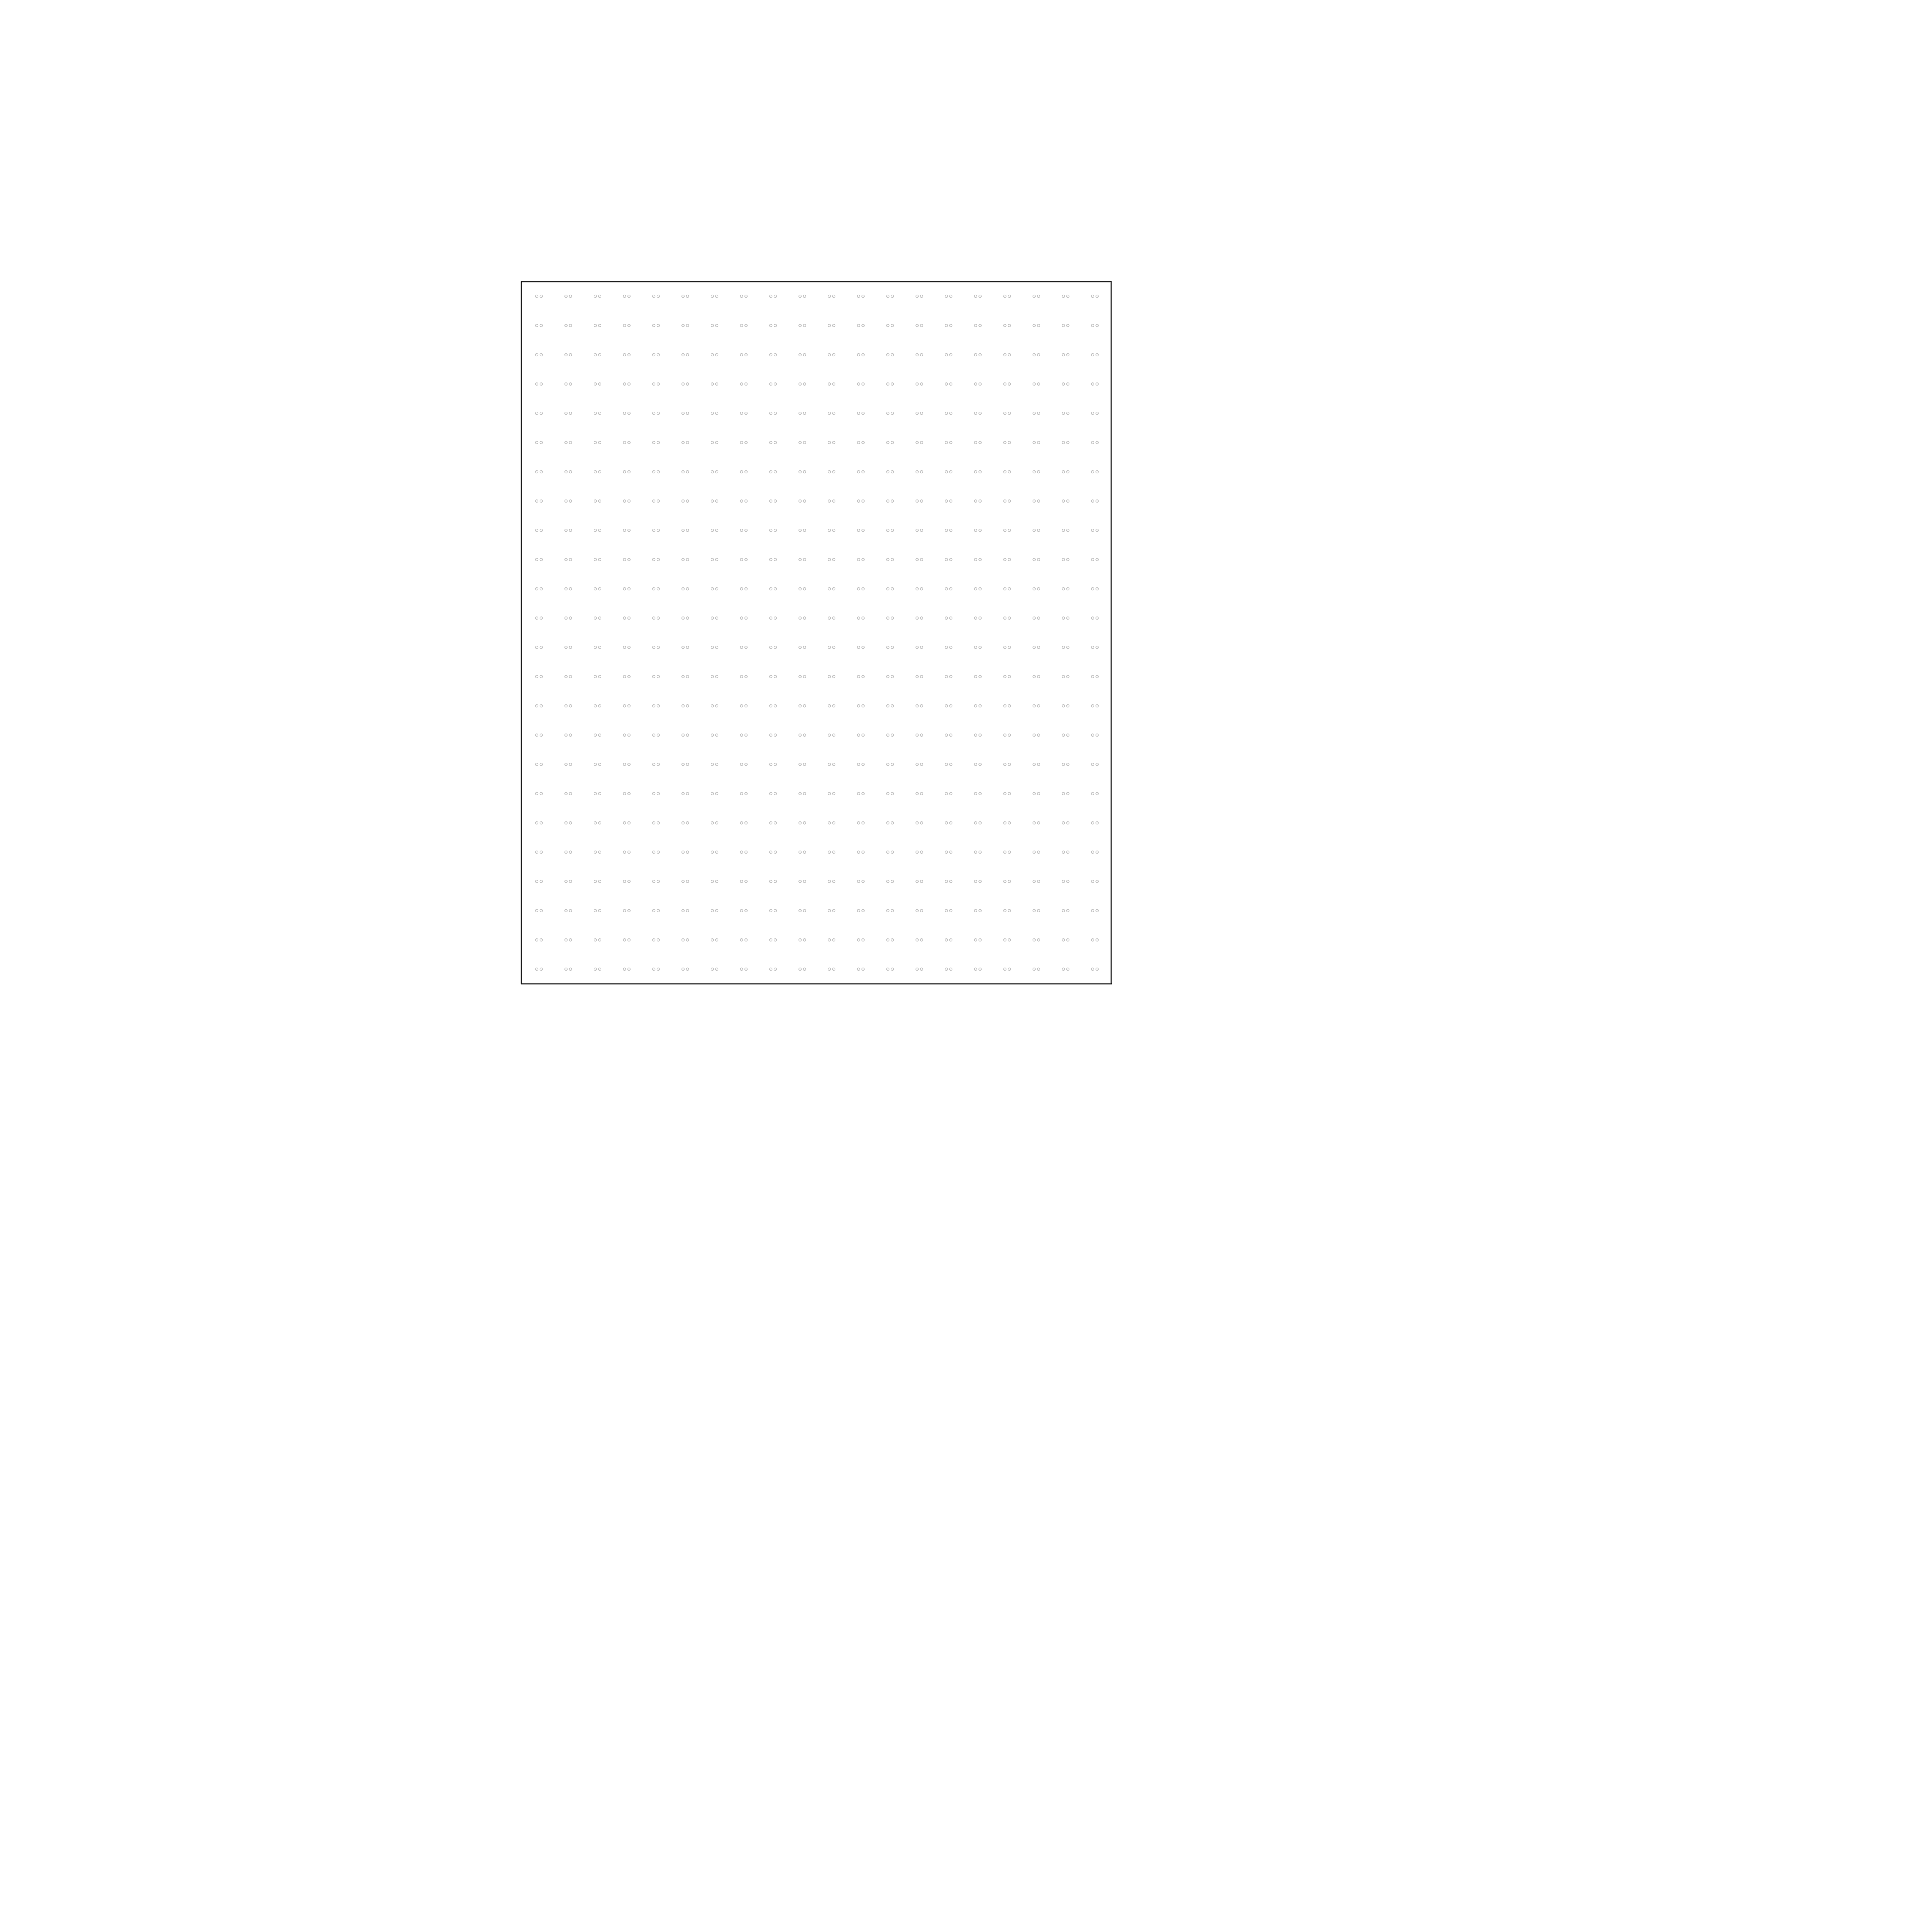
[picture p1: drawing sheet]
<svg xmlns="http://www.w3.org/2000/svg" width="1100mm" height="1100mm" viewBox="0 0 1100 1100" stroke-linecap="round" stroke-linejoin="round" font-family="sans-serif">
<path d="M297 160h336v400h-336z" fill="none" stroke="#000" stroke-width=".57"/>
<g fill="#000" stroke="#000" stroke-width=".57">
<circle cx="306" cy="169" r=".4"/>
<circle cx="308" cy="169" r=".4"/>
<circle cx="322" cy="169" r=".4"/>
<circle cx="325" cy="169" r=".4"/>
<circle cx="339" cy="169" r=".4"/>
<circle cx="342" cy="169" r=".4"/>
<circle cx="356" cy="169" r=".4"/>
<circle cx="358" cy="169" r=".4"/>
<circle cx="372" cy="169" r=".4"/>
<circle cx="375" cy="169" r=".4"/>
<circle cx="389" cy="169" r=".4"/>
<circle cx="392" cy="169" r=".4"/>
<circle cx="406" cy="169" r=".4"/>
<circle cx="408" cy="169" r=".4"/>
<circle cx="422" cy="169" r=".4"/>
<circle cx="425" cy="169" r=".4"/>
<circle cx="439" cy="169" r=".5"/>
<circle cx="442" cy="169" r=".5"/>
<circle cx="456" cy="169" r=".4"/>
<circle cx="458" cy="169" r=".4"/>
<circle cx="472" cy="169" r=".4"/>
<circle cx="475" cy="169" r=".4"/>
<circle cx="489" cy="169" r=".5"/>
<circle cx="492" cy="169" r=".5"/>
<circle cx="506" cy="169" r=".4"/>
<circle cx="508" cy="169" r=".4"/>
<circle cx="522" cy="169" r=".4"/>
<circle cx="525" cy="169" r=".4"/>
<circle cx="539" cy="169" r=".4"/>
<circle cx="542" cy="169" r=".4"/>
<circle cx="556" cy="169" r=".4"/>
<circle cx="558" cy="169" r=".4"/>
<circle cx="572" cy="169" r=".4"/>
<circle cx="575" cy="169" r=".4"/>
<circle cx="589" cy="169" r=".4"/>
<circle cx="592" cy="169" r=".4"/>
<circle cx="606" cy="169" r=".4"/>
<circle cx="608" cy="169" r=".4"/>
<circle cx="622" cy="169" r=".4"/>
<circle cx="625" cy="169" r=".4"/>
<circle cx="306" cy="185" r=".4"/>
<circle cx="308" cy="185" r=".4"/>
<circle cx="322" cy="185" r=".4"/>
<circle cx="325" cy="185" r=".4"/>
<circle cx="339" cy="185" r=".5"/>
<circle cx="342" cy="185" r=".5"/>
<circle cx="356" cy="185" r=".4"/>
<circle cx="358" cy="185" r=".4"/>
<circle cx="372" cy="185" r=".4"/>
<circle cx="375" cy="185" r=".4"/>
<circle cx="389" cy="185" r=".5"/>
<circle cx="392" cy="185" r=".5"/>
<circle cx="406" cy="185" r=".4"/>
<circle cx="408" cy="185" r=".4"/>
<circle cx="422" cy="185" r=".4"/>
<circle cx="425" cy="185" r=".4"/>
<circle cx="439" cy="185" r=".5"/>
<circle cx="442" cy="185" r=".5"/>
<circle cx="456" cy="185" r=".4"/>
<circle cx="458" cy="185" r=".4"/>
<circle cx="472" cy="185" r=".4"/>
<circle cx="475" cy="185" r=".4"/>
<circle cx="489" cy="185" r=".5"/>
<circle cx="492" cy="185" r=".5"/>
<circle cx="506" cy="185" r=".4"/>
<circle cx="508" cy="185" r=".4"/>
<circle cx="522" cy="185" r=".4"/>
<circle cx="525" cy="185" r=".4"/>
<circle cx="539" cy="185" r=".4"/>
<circle cx="542" cy="185" r=".4"/>
<circle cx="556" cy="185" r=".5"/>
<circle cx="558" cy="185" r=".5"/>
<circle cx="572" cy="185" r=".4"/>
<circle cx="575" cy="185" r=".4"/>
<circle cx="589" cy="185" r=".4"/>
<circle cx="592" cy="185" r=".4"/>
<circle cx="606" cy="185" r=".5"/>
<circle cx="608" cy="185" r=".5"/>
<circle cx="622" cy="185" r=".4"/>
<circle cx="625" cy="185" r=".4"/>
<circle cx="306" cy="202" r=".4"/>
<circle cx="306" cy="219" r=".5"/>
<circle cx="308" cy="202" r=".4"/>
<circle cx="308" cy="219" r=".5"/>
<circle cx="322" cy="202" r=".4"/>
<circle cx="322" cy="219" r=".4"/>
<circle cx="325" cy="202" r=".4"/>
<circle cx="325" cy="219" r=".4"/>
<circle cx="339" cy="202" r=".4"/>
<circle cx="339" cy="219" r=".5"/>
<circle cx="342" cy="202" r=".4"/>
<circle cx="342" cy="219" r=".5"/>
<circle cx="356" cy="202" r=".4"/>
<circle cx="356" cy="219" r=".5"/>
<circle cx="358" cy="202" r=".4"/>
<circle cx="358" cy="219" r=".5"/>
<circle cx="372" cy="202" r=".4"/>
<circle cx="372" cy="219" r=".5"/>
<circle cx="375" cy="202" r=".4"/>
<circle cx="375" cy="219" r=".5"/>
<circle cx="389" cy="202" r=".4"/>
<circle cx="389" cy="219" r=".5"/>
<circle cx="392" cy="202" r=".4"/>
<circle cx="392" cy="219" r=".5"/>
<circle cx="406" cy="202" r=".4"/>
<circle cx="406" cy="219" r=".5"/>
<circle cx="408" cy="202" r=".4"/>
<circle cx="408" cy="219" r=".5"/>
<circle cx="422" cy="202" r=".4"/>
<circle cx="422" cy="219" r=".5"/>
<circle cx="425" cy="202" r=".4"/>
<circle cx="425" cy="219" r=".5"/>
<circle cx="439" cy="202" r=".5"/>
<circle cx="439" cy="219" r=".5"/>
<circle cx="442" cy="202" r=".5"/>
<circle cx="442" cy="219" r=".5"/>
<circle cx="456" cy="202" r=".4"/>
<circle cx="456" cy="219" r=".5"/>
<circle cx="458" cy="202" r=".4"/>
<circle cx="458" cy="219" r=".5"/>
<circle cx="472" cy="202" r=".4"/>
<circle cx="472" cy="219" r=".5"/>
<circle cx="475" cy="202" r=".4"/>
<circle cx="475" cy="219" r=".5"/>
<circle cx="489" cy="202" r=".5"/>
<circle cx="489" cy="219" r=".5"/>
<circle cx="492" cy="202" r=".5"/>
<circle cx="492" cy="219" r=".5"/>
<circle cx="506" cy="202" r=".4"/>
<circle cx="506" cy="219" r=".5"/>
<circle cx="508" cy="202" r=".4"/>
<circle cx="508" cy="219" r=".5"/>
<circle cx="522" cy="202" r=".4"/>
<circle cx="522" cy="219" r=".5"/>
<circle cx="525" cy="202" r=".4"/>
<circle cx="525" cy="219" r=".5"/>
<circle cx="539" cy="202" r=".4"/>
<circle cx="539" cy="219" r=".4"/>
<circle cx="542" cy="202" r=".4"/>
<circle cx="542" cy="219" r=".4"/>
<circle cx="556" cy="202" r=".4"/>
<circle cx="556" cy="219" r=".5"/>
<circle cx="558" cy="202" r=".4"/>
<circle cx="558" cy="219" r=".5"/>
<circle cx="572" cy="202" r=".4"/>
<circle cx="572" cy="219" r=".5"/>
<circle cx="575" cy="202" r=".4"/>
<circle cx="575" cy="219" r=".5"/>
<circle cx="589" cy="202" r=".4"/>
<circle cx="589" cy="219" r=".5"/>
<circle cx="592" cy="202" r=".4"/>
<circle cx="592" cy="219" r=".5"/>
<circle cx="606" cy="202" r=".4"/>
<circle cx="606" cy="219" r=".5"/>
<circle cx="608" cy="202" r=".4"/>
<circle cx="608" cy="219" r=".5"/>
<circle cx="622" cy="202" r=".4"/>
<circle cx="622" cy="219" r=".5"/>
<circle cx="625" cy="202" r=".4"/>
<circle cx="625" cy="219" r=".5"/>
<circle cx="306" cy="235" r=".4"/>
<circle cx="308" cy="235" r=".4"/>
<circle cx="322" cy="235" r=".4"/>
<circle cx="325" cy="235" r=".4"/>
<circle cx="339" cy="235" r=".5"/>
<circle cx="342" cy="235" r=".5"/>
<circle cx="356" cy="235" r=".4"/>
<circle cx="358" cy="235" r=".4"/>
<circle cx="372" cy="235" r=".4"/>
<circle cx="375" cy="235" r=".4"/>
<circle cx="389" cy="235" r=".5"/>
<circle cx="392" cy="235" r=".5"/>
<circle cx="406" cy="235" r=".4"/>
<circle cx="408" cy="235" r=".4"/>
<circle cx="422" cy="235" r=".4"/>
<circle cx="425" cy="235" r=".4"/>
<circle cx="439" cy="235" r=".5"/>
<circle cx="442" cy="235" r=".5"/>
<circle cx="456" cy="235" r=".4"/>
<circle cx="458" cy="235" r=".4"/>
<circle cx="472" cy="235" r=".4"/>
<circle cx="475" cy="235" r=".4"/>
<circle cx="489" cy="235" r=".5"/>
<circle cx="492" cy="235" r=".5"/>
<circle cx="506" cy="235" r=".4"/>
<circle cx="508" cy="235" r=".4"/>
<circle cx="522" cy="235" r=".4"/>
<circle cx="525" cy="235" r=".4"/>
<circle cx="539" cy="235" r=".4"/>
<circle cx="542" cy="235" r=".4"/>
<circle cx="556" cy="235" r=".5"/>
<circle cx="558" cy="235" r=".5"/>
<circle cx="572" cy="235" r=".4"/>
<circle cx="575" cy="235" r=".4"/>
<circle cx="589" cy="235" r=".4"/>
<circle cx="592" cy="235" r=".4"/>
<circle cx="606" cy="235" r=".5"/>
<circle cx="608" cy="235" r=".5"/>
<circle cx="622" cy="235" r=".4"/>
<circle cx="625" cy="235" r=".4"/>
<circle cx="306" cy="252" r=".4"/>
<circle cx="308" cy="252" r=".4"/>
<circle cx="322" cy="252" r=".4"/>
<circle cx="325" cy="252" r=".4"/>
<circle cx="339" cy="252" r=".5"/>
<circle cx="342" cy="252" r=".5"/>
<circle cx="356" cy="252" r=".4"/>
<circle cx="358" cy="252" r=".4"/>
<circle cx="372" cy="252" r=".4"/>
<circle cx="375" cy="252" r=".4"/>
<circle cx="389" cy="252" r=".5"/>
<circle cx="392" cy="252" r=".5"/>
<circle cx="406" cy="252" r=".4"/>
<circle cx="408" cy="252" r=".4"/>
<circle cx="422" cy="252" r=".4"/>
<circle cx="425" cy="252" r=".4"/>
<circle cx="439" cy="252" r=".5"/>
<circle cx="442" cy="252" r=".5"/>
<circle cx="456" cy="252" r=".4"/>
<circle cx="458" cy="252" r=".4"/>
<circle cx="472" cy="252" r=".4"/>
<circle cx="475" cy="252" r=".4"/>
<circle cx="489" cy="252" r=".5"/>
<circle cx="492" cy="252" r=".5"/>
<circle cx="506" cy="252" r=".4"/>
<circle cx="508" cy="252" r=".4"/>
<circle cx="522" cy="252" r=".4"/>
<circle cx="525" cy="252" r=".4"/>
<circle cx="539" cy="252" r=".4"/>
<circle cx="542" cy="252" r=".4"/>
<circle cx="556" cy="252" r=".5"/>
<circle cx="558" cy="252" r=".5"/>
<circle cx="572" cy="252" r=".4"/>
<circle cx="575" cy="252" r=".4"/>
<circle cx="589" cy="252" r=".4"/>
<circle cx="592" cy="252" r=".4"/>
<circle cx="606" cy="252" r=".5"/>
<circle cx="608" cy="252" r=".5"/>
<circle cx="622" cy="252" r=".4"/>
<circle cx="625" cy="252" r=".4"/>
<circle cx="306" cy="269" r=".5"/>
<circle cx="308" cy="269" r=".5"/>
<circle cx="322" cy="269" r=".4"/>
<circle cx="325" cy="269" r=".4"/>
<circle cx="339" cy="269" r=".5"/>
<circle cx="342" cy="269" r=".5"/>
<circle cx="356" cy="269" r=".5"/>
<circle cx="358" cy="269" r=".5"/>
<circle cx="372" cy="269" r=".5"/>
<circle cx="375" cy="269" r=".5"/>
<circle cx="389" cy="269" r=".5"/>
<circle cx="392" cy="269" r=".5"/>
<circle cx="406" cy="269" r=".5"/>
<circle cx="408" cy="269" r=".5"/>
<circle cx="422" cy="269" r=".5"/>
<circle cx="425" cy="269" r=".5"/>
<circle cx="439" cy="269" r=".5"/>
<circle cx="442" cy="269" r=".5"/>
<circle cx="456" cy="269" r=".5"/>
<circle cx="458" cy="269" r=".5"/>
<circle cx="472" cy="269" r=".5"/>
<circle cx="475" cy="269" r=".5"/>
<circle cx="489" cy="269" r=".5"/>
<circle cx="492" cy="269" r=".5"/>
<circle cx="506" cy="269" r=".5"/>
<circle cx="508" cy="269" r=".5"/>
<circle cx="522" cy="269" r=".5"/>
<circle cx="525" cy="269" r=".5"/>
<circle cx="539" cy="269" r=".4"/>
<circle cx="542" cy="269" r=".4"/>
<circle cx="556" cy="269" r=".5"/>
<circle cx="558" cy="269" r=".5"/>
<circle cx="572" cy="269" r=".5"/>
<circle cx="575" cy="269" r=".5"/>
<circle cx="589" cy="269" r=".5"/>
<circle cx="592" cy="269" r=".5"/>
<circle cx="606" cy="269" r=".5"/>
<circle cx="608" cy="269" r=".5"/>
<circle cx="622" cy="269" r=".5"/>
<circle cx="625" cy="269" r=".5"/>
<circle cx="306" cy="285" r=".4"/>
<circle cx="308" cy="285" r=".4"/>
<circle cx="322" cy="285" r=".4"/>
<circle cx="325" cy="285" r=".4"/>
<circle cx="339" cy="285" r=".5"/>
<circle cx="342" cy="285" r=".5"/>
<circle cx="356" cy="285" r=".4"/>
<circle cx="358" cy="285" r=".4"/>
<circle cx="372" cy="285" r=".4"/>
<circle cx="375" cy="285" r=".4"/>
<circle cx="389" cy="285" r=".5"/>
<circle cx="392" cy="285" r=".5"/>
<circle cx="406" cy="285" r=".4"/>
<circle cx="408" cy="285" r=".4"/>
<circle cx="422" cy="285" r=".4"/>
<circle cx="425" cy="285" r=".4"/>
<circle cx="439" cy="285" r=".5"/>
<circle cx="442" cy="285" r=".5"/>
<circle cx="456" cy="285" r=".4"/>
<circle cx="458" cy="285" r=".4"/>
<circle cx="472" cy="285" r=".4"/>
<circle cx="475" cy="285" r=".4"/>
<circle cx="489" cy="285" r=".5"/>
<circle cx="492" cy="285" r=".5"/>
<circle cx="506" cy="285" r=".4"/>
<circle cx="508" cy="285" r=".4"/>
<circle cx="522" cy="285" r=".4"/>
<circle cx="525" cy="285" r=".4"/>
<circle cx="539" cy="285" r=".4"/>
<circle cx="542" cy="285" r=".4"/>
<circle cx="556" cy="285" r=".5"/>
<circle cx="558" cy="285" r=".5"/>
<circle cx="572" cy="285" r=".4"/>
<circle cx="575" cy="285" r=".4"/>
<circle cx="589" cy="285" r=".4"/>
<circle cx="592" cy="285" r=".4"/>
<circle cx="606" cy="285" r=".5"/>
<circle cx="608" cy="285" r=".5"/>
<circle cx="622" cy="285" r=".4"/>
<circle cx="625" cy="285" r=".4"/>
<circle cx="306" cy="302" r=".4"/>
<circle cx="306" cy="319" r=".5"/>
<circle cx="308" cy="302" r=".4"/>
<circle cx="308" cy="319" r=".5"/>
<circle cx="322" cy="302" r=".4"/>
<circle cx="322" cy="319" r=".4"/>
<circle cx="325" cy="302" r=".4"/>
<circle cx="325" cy="319" r=".4"/>
<circle cx="339" cy="302" r=".5"/>
<circle cx="339" cy="319" r=".5"/>
<circle cx="342" cy="302" r=".5"/>
<circle cx="342" cy="319" r=".5"/>
<circle cx="356" cy="302" r=".4"/>
<circle cx="356" cy="319" r=".5"/>
<circle cx="358" cy="302" r=".4"/>
<circle cx="358" cy="319" r=".5"/>
<circle cx="372" cy="302" r=".4"/>
<circle cx="372" cy="319" r=".5"/>
<circle cx="375" cy="302" r=".4"/>
<circle cx="375" cy="319" r=".5"/>
<circle cx="389" cy="302" r=".5"/>
<circle cx="389" cy="319" r=".5"/>
<circle cx="392" cy="302" r=".5"/>
<circle cx="392" cy="319" r=".5"/>
<circle cx="406" cy="302" r=".4"/>
<circle cx="406" cy="319" r=".5"/>
<circle cx="408" cy="302" r=".4"/>
<circle cx="408" cy="319" r=".5"/>
<circle cx="422" cy="302" r=".4"/>
<circle cx="422" cy="319" r=".5"/>
<circle cx="425" cy="302" r=".4"/>
<circle cx="425" cy="319" r=".5"/>
<circle cx="439" cy="302" r=".5"/>
<circle cx="439" cy="319" r=".5"/>
<circle cx="442" cy="302" r=".5"/>
<circle cx="442" cy="319" r=".5"/>
<circle cx="456" cy="302" r=".4"/>
<circle cx="456" cy="319" r=".5"/>
<circle cx="458" cy="302" r=".4"/>
<circle cx="458" cy="319" r=".5"/>
<circle cx="472" cy="302" r=".4"/>
<circle cx="472" cy="319" r=".5"/>
<circle cx="475" cy="302" r=".4"/>
<circle cx="475" cy="319" r=".5"/>
<circle cx="489" cy="302" r=".5"/>
<circle cx="489" cy="319" r=".5"/>
<circle cx="492" cy="302" r=".5"/>
<circle cx="492" cy="319" r=".5"/>
<circle cx="506" cy="302" r=".4"/>
<circle cx="506" cy="319" r=".5"/>
<circle cx="508" cy="302" r=".4"/>
<circle cx="508" cy="319" r=".5"/>
<circle cx="522" cy="302" r=".4"/>
<circle cx="522" cy="319" r=".5"/>
<circle cx="525" cy="302" r=".4"/>
<circle cx="525" cy="319" r=".5"/>
<circle cx="539" cy="302" r=".4"/>
<circle cx="539" cy="319" r=".4"/>
<circle cx="542" cy="302" r=".4"/>
<circle cx="542" cy="319" r=".4"/>
<circle cx="556" cy="302" r=".5"/>
<circle cx="556" cy="319" r=".5"/>
<circle cx="558" cy="302" r=".5"/>
<circle cx="558" cy="319" r=".5"/>
<circle cx="572" cy="302" r=".4"/>
<circle cx="572" cy="319" r=".5"/>
<circle cx="575" cy="302" r=".4"/>
<circle cx="575" cy="319" r=".5"/>
<circle cx="589" cy="302" r=".4"/>
<circle cx="589" cy="319" r=".5"/>
<circle cx="592" cy="302" r=".4"/>
<circle cx="592" cy="319" r=".5"/>
<circle cx="606" cy="302" r=".5"/>
<circle cx="606" cy="319" r=".5"/>
<circle cx="608" cy="302" r=".5"/>
<circle cx="608" cy="319" r=".5"/>
<circle cx="622" cy="302" r=".4"/>
<circle cx="622" cy="319" r=".5"/>
<circle cx="625" cy="302" r=".4"/>
<circle cx="625" cy="319" r=".5"/>
<circle cx="306" cy="335" r=".4"/>
<circle cx="308" cy="335" r=".4"/>
<circle cx="322" cy="335" r=".4"/>
<circle cx="325" cy="335" r=".4"/>
<circle cx="339" cy="335" r=".4"/>
<circle cx="342" cy="335" r=".4"/>
<circle cx="356" cy="335" r=".4"/>
<circle cx="358" cy="335" r=".4"/>
<circle cx="372" cy="335" r=".4"/>
<circle cx="375" cy="335" r=".4"/>
<circle cx="389" cy="335" r=".4"/>
<circle cx="392" cy="335" r=".4"/>
<circle cx="406" cy="335" r=".4"/>
<circle cx="408" cy="335" r=".4"/>
<circle cx="422" cy="335" r=".4"/>
<circle cx="425" cy="335" r=".4"/>
<circle cx="439" cy="335" r=".5"/>
<circle cx="442" cy="335" r=".5"/>
<circle cx="456" cy="335" r=".4"/>
<circle cx="458" cy="335" r=".4"/>
<circle cx="472" cy="335" r=".4"/>
<circle cx="475" cy="335" r=".4"/>
<circle cx="489" cy="335" r=".5"/>
<circle cx="492" cy="335" r=".5"/>
<circle cx="506" cy="335" r=".4"/>
<circle cx="508" cy="335" r=".4"/>
<circle cx="522" cy="335" r=".4"/>
<circle cx="525" cy="335" r=".4"/>
<circle cx="539" cy="335" r=".4"/>
<circle cx="542" cy="335" r=".4"/>
<circle cx="556" cy="335" r=".4"/>
<circle cx="558" cy="335" r=".4"/>
<circle cx="572" cy="335" r=".4"/>
<circle cx="575" cy="335" r=".4"/>
<circle cx="589" cy="335" r=".4"/>
<circle cx="592" cy="335" r=".4"/>
<circle cx="606" cy="335" r=".4"/>
<circle cx="608" cy="335" r=".4"/>
<circle cx="622" cy="335" r=".4"/>
<circle cx="625" cy="335" r=".4"/>
<circle cx="306" cy="352" r=".4"/>
<circle cx="308" cy="352" r=".4"/>
<circle cx="322" cy="352" r=".4"/>
<circle cx="325" cy="352" r=".4"/>
<circle cx="339" cy="352" r=".5"/>
<circle cx="342" cy="352" r=".5"/>
<circle cx="356" cy="352" r=".4"/>
<circle cx="358" cy="352" r=".4"/>
<circle cx="372" cy="352" r=".4"/>
<circle cx="375" cy="352" r=".4"/>
<circle cx="389" cy="352" r=".5"/>
<circle cx="392" cy="352" r=".5"/>
<circle cx="406" cy="352" r=".4"/>
<circle cx="408" cy="352" r=".4"/>
<circle cx="422" cy="352" r=".4"/>
<circle cx="425" cy="352" r=".4"/>
<circle cx="439" cy="352" r=".5"/>
<circle cx="442" cy="352" r=".5"/>
<circle cx="456" cy="352" r=".4"/>
<circle cx="458" cy="352" r=".4"/>
<circle cx="472" cy="352" r=".4"/>
<circle cx="475" cy="352" r=".4"/>
<circle cx="489" cy="352" r=".5"/>
<circle cx="492" cy="352" r=".5"/>
<circle cx="506" cy="352" r=".4"/>
<circle cx="508" cy="352" r=".4"/>
<circle cx="522" cy="352" r=".4"/>
<circle cx="525" cy="352" r=".4"/>
<circle cx="539" cy="352" r=".4"/>
<circle cx="542" cy="352" r=".4"/>
<circle cx="556" cy="352" r=".5"/>
<circle cx="558" cy="352" r=".5"/>
<circle cx="572" cy="352" r=".4"/>
<circle cx="575" cy="352" r=".4"/>
<circle cx="589" cy="352" r=".4"/>
<circle cx="592" cy="352" r=".4"/>
<circle cx="606" cy="352" r=".5"/>
<circle cx="608" cy="352" r=".5"/>
<circle cx="622" cy="352" r=".4"/>
<circle cx="625" cy="352" r=".4"/>
<circle cx="306" cy="369" r=".5"/>
<circle cx="308" cy="369" r=".5"/>
<circle cx="322" cy="369" r=".4"/>
<circle cx="325" cy="369" r=".4"/>
<circle cx="339" cy="369" r=".5"/>
<circle cx="342" cy="369" r=".5"/>
<circle cx="356" cy="369" r=".5"/>
<circle cx="358" cy="369" r=".5"/>
<circle cx="372" cy="369" r=".5"/>
<circle cx="375" cy="369" r=".5"/>
<circle cx="389" cy="369" r=".5"/>
<circle cx="392" cy="369" r=".5"/>
<circle cx="406" cy="369" r=".5"/>
<circle cx="408" cy="369" r=".5"/>
<circle cx="422" cy="369" r=".5"/>
<circle cx="425" cy="369" r=".5"/>
<circle cx="439" cy="369" r=".5"/>
<circle cx="442" cy="369" r=".5"/>
<circle cx="456" cy="369" r=".5"/>
<circle cx="458" cy="369" r=".5"/>
<circle cx="472" cy="369" r=".5"/>
<circle cx="475" cy="369" r=".5"/>
<circle cx="489" cy="369" r=".5"/>
<circle cx="492" cy="369" r=".5"/>
<circle cx="506" cy="369" r=".5"/>
<circle cx="508" cy="369" r=".5"/>
<circle cx="522" cy="369" r=".5"/>
<circle cx="525" cy="369" r=".5"/>
<circle cx="539" cy="369" r=".4"/>
<circle cx="542" cy="369" r=".4"/>
<circle cx="556" cy="369" r=".5"/>
<circle cx="558" cy="369" r=".5"/>
<circle cx="572" cy="369" r=".5"/>
<circle cx="575" cy="369" r=".5"/>
<circle cx="589" cy="369" r=".5"/>
<circle cx="592" cy="369" r=".5"/>
<circle cx="606" cy="369" r=".5"/>
<circle cx="608" cy="369" r=".5"/>
<circle cx="622" cy="369" r=".5"/>
<circle cx="625" cy="369" r=".5"/>
<circle cx="306" cy="385" r=".5"/>
<circle cx="308" cy="385" r=".5"/>
<circle cx="322" cy="385" r=".4"/>
<circle cx="325" cy="385" r=".4"/>
<circle cx="339" cy="385" r=".5"/>
<circle cx="342" cy="385" r=".5"/>
<circle cx="356" cy="385" r=".5"/>
<circle cx="358" cy="385" r=".5"/>
<circle cx="372" cy="385" r=".5"/>
<circle cx="375" cy="385" r=".5"/>
<circle cx="389" cy="385" r=".5"/>
<circle cx="392" cy="385" r=".5"/>
<circle cx="406" cy="385" r=".5"/>
<circle cx="408" cy="385" r=".5"/>
<circle cx="422" cy="385" r=".5"/>
<circle cx="425" cy="385" r=".5"/>
<circle cx="439" cy="385" r=".5"/>
<circle cx="442" cy="385" r=".5"/>
<circle cx="456" cy="385" r=".5"/>
<circle cx="458" cy="385" r=".5"/>
<circle cx="472" cy="385" r=".5"/>
<circle cx="475" cy="385" r=".5"/>
<circle cx="489" cy="385" r=".5"/>
<circle cx="492" cy="385" r=".5"/>
<circle cx="506" cy="385" r=".5"/>
<circle cx="508" cy="385" r=".5"/>
<circle cx="522" cy="385" r=".5"/>
<circle cx="525" cy="385" r=".5"/>
<circle cx="539" cy="385" r=".4"/>
<circle cx="542" cy="385" r=".4"/>
<circle cx="556" cy="385" r=".5"/>
<circle cx="558" cy="385" r=".5"/>
<circle cx="572" cy="385" r=".5"/>
<circle cx="575" cy="385" r=".5"/>
<circle cx="589" cy="385" r=".5"/>
<circle cx="592" cy="385" r=".5"/>
<circle cx="606" cy="385" r=".5"/>
<circle cx="608" cy="385" r=".5"/>
<circle cx="622" cy="385" r=".5"/>
<circle cx="625" cy="385" r=".5"/>
<circle cx="306" cy="419" r=".4"/>
<circle cx="306" cy="402" r=".4"/>
<circle cx="308" cy="419" r=".4"/>
<circle cx="308" cy="402" r=".4"/>
<circle cx="322" cy="419" r=".4"/>
<circle cx="322" cy="402" r=".4"/>
<circle cx="325" cy="419" r=".4"/>
<circle cx="325" cy="402" r=".4"/>
<circle cx="339" cy="419" r=".4"/>
<circle cx="339" cy="402" r=".5"/>
<circle cx="342" cy="419" r=".4"/>
<circle cx="342" cy="402" r=".5"/>
<circle cx="356" cy="419" r=".4"/>
<circle cx="356" cy="402" r=".4"/>
<circle cx="358" cy="419" r=".4"/>
<circle cx="358" cy="402" r=".4"/>
<circle cx="372" cy="419" r=".4"/>
<circle cx="372" cy="402" r=".4"/>
<circle cx="375" cy="419" r=".4"/>
<circle cx="375" cy="402" r=".4"/>
<circle cx="389" cy="419" r=".4"/>
<circle cx="389" cy="402" r=".5"/>
<circle cx="392" cy="419" r=".4"/>
<circle cx="392" cy="402" r=".5"/>
<circle cx="406" cy="419" r=".4"/>
<circle cx="406" cy="402" r=".4"/>
<circle cx="408" cy="419" r=".4"/>
<circle cx="408" cy="402" r=".4"/>
<circle cx="422" cy="419" r=".4"/>
<circle cx="422" cy="402" r=".4"/>
<circle cx="425" cy="419" r=".4"/>
<circle cx="425" cy="402" r=".4"/>
<circle cx="439" cy="419" r=".5"/>
<circle cx="439" cy="402" r=".5"/>
<circle cx="442" cy="419" r=".5"/>
<circle cx="442" cy="402" r=".5"/>
<circle cx="456" cy="419" r=".4"/>
<circle cx="456" cy="402" r=".4"/>
<circle cx="458" cy="419" r=".4"/>
<circle cx="458" cy="402" r=".4"/>
<circle cx="472" cy="419" r=".4"/>
<circle cx="472" cy="402" r=".4"/>
<circle cx="475" cy="419" r=".4"/>
<circle cx="475" cy="402" r=".4"/>
<circle cx="489" cy="419" r=".5"/>
<circle cx="489" cy="402" r=".5"/>
<circle cx="492" cy="419" r=".5"/>
<circle cx="492" cy="402" r=".5"/>
<circle cx="506" cy="419" r=".4"/>
<circle cx="506" cy="402" r=".4"/>
<circle cx="508" cy="419" r=".4"/>
<circle cx="508" cy="402" r=".4"/>
<circle cx="522" cy="419" r=".4"/>
<circle cx="522" cy="402" r=".4"/>
<circle cx="525" cy="419" r=".4"/>
<circle cx="525" cy="402" r=".4"/>
<circle cx="539" cy="419" r=".4"/>
<circle cx="539" cy="402" r=".4"/>
<circle cx="542" cy="419" r=".4"/>
<circle cx="542" cy="402" r=".4"/>
<circle cx="556" cy="419" r=".4"/>
<circle cx="556" cy="402" r=".5"/>
<circle cx="558" cy="419" r=".4"/>
<circle cx="558" cy="402" r=".5"/>
<circle cx="572" cy="419" r=".4"/>
<circle cx="572" cy="402" r=".4"/>
<circle cx="575" cy="419" r=".4"/>
<circle cx="575" cy="402" r=".4"/>
<circle cx="589" cy="419" r=".4"/>
<circle cx="589" cy="402" r=".4"/>
<circle cx="592" cy="419" r=".4"/>
<circle cx="592" cy="402" r=".4"/>
<circle cx="606" cy="419" r=".4"/>
<circle cx="606" cy="402" r=".5"/>
<circle cx="608" cy="419" r=".4"/>
<circle cx="608" cy="402" r=".5"/>
<circle cx="622" cy="419" r=".4"/>
<circle cx="622" cy="402" r=".4"/>
<circle cx="625" cy="419" r=".4"/>
<circle cx="625" cy="402" r=".4"/>
<circle cx="306" cy="435" r=".5"/>
<circle cx="308" cy="435" r=".5"/>
<circle cx="322" cy="435" r=".4"/>
<circle cx="325" cy="435" r=".4"/>
<circle cx="339" cy="435" r=".5"/>
<circle cx="342" cy="435" r=".5"/>
<circle cx="356" cy="435" r=".5"/>
<circle cx="358" cy="435" r=".5"/>
<circle cx="372" cy="435" r=".5"/>
<circle cx="375" cy="435" r=".5"/>
<circle cx="389" cy="435" r=".5"/>
<circle cx="392" cy="435" r=".5"/>
<circle cx="406" cy="435" r=".5"/>
<circle cx="408" cy="435" r=".5"/>
<circle cx="422" cy="435" r=".5"/>
<circle cx="425" cy="435" r=".5"/>
<circle cx="439" cy="435" r=".5"/>
<circle cx="442" cy="435" r=".5"/>
<circle cx="456" cy="435" r=".5"/>
<circle cx="458" cy="435" r=".5"/>
<circle cx="472" cy="435" r=".5"/>
<circle cx="475" cy="435" r=".5"/>
<circle cx="489" cy="435" r=".5"/>
<circle cx="492" cy="435" r=".5"/>
<circle cx="506" cy="435" r=".5"/>
<circle cx="508" cy="435" r=".5"/>
<circle cx="522" cy="435" r=".5"/>
<circle cx="525" cy="435" r=".5"/>
<circle cx="539" cy="435" r=".4"/>
<circle cx="542" cy="435" r=".4"/>
<circle cx="556" cy="435" r=".5"/>
<circle cx="558" cy="435" r=".5"/>
<circle cx="572" cy="435" r=".5"/>
<circle cx="575" cy="435" r=".5"/>
<circle cx="589" cy="435" r=".5"/>
<circle cx="592" cy="435" r=".5"/>
<circle cx="606" cy="435" r=".5"/>
<circle cx="608" cy="435" r=".5"/>
<circle cx="622" cy="435" r=".5"/>
<circle cx="625" cy="435" r=".5"/>
<circle cx="306" cy="452" r=".4"/>
<circle cx="308" cy="452" r=".4"/>
<circle cx="322" cy="452" r=".4"/>
<circle cx="325" cy="452" r=".4"/>
<circle cx="339" cy="452" r=".5"/>
<circle cx="342" cy="452" r=".5"/>
<circle cx="356" cy="452" r=".4"/>
<circle cx="358" cy="452" r=".4"/>
<circle cx="372" cy="452" r=".4"/>
<circle cx="375" cy="452" r=".4"/>
<circle cx="389" cy="452" r=".5"/>
<circle cx="392" cy="452" r=".5"/>
<circle cx="406" cy="452" r=".4"/>
<circle cx="408" cy="452" r=".4"/>
<circle cx="422" cy="452" r=".4"/>
<circle cx="425" cy="452" r=".4"/>
<circle cx="439" cy="452" r=".5"/>
<circle cx="442" cy="452" r=".5"/>
<circle cx="456" cy="452" r=".4"/>
<circle cx="458" cy="452" r=".4"/>
<circle cx="472" cy="452" r=".4"/>
<circle cx="475" cy="452" r=".4"/>
<circle cx="489" cy="452" r=".5"/>
<circle cx="492" cy="452" r=".5"/>
<circle cx="506" cy="452" r=".4"/>
<circle cx="508" cy="452" r=".4"/>
<circle cx="522" cy="452" r=".4"/>
<circle cx="525" cy="452" r=".4"/>
<circle cx="539" cy="452" r=".4"/>
<circle cx="542" cy="452" r=".4"/>
<circle cx="556" cy="452" r=".5"/>
<circle cx="558" cy="452" r=".5"/>
<circle cx="572" cy="452" r=".4"/>
<circle cx="575" cy="452" r=".4"/>
<circle cx="589" cy="452" r=".4"/>
<circle cx="592" cy="452" r=".4"/>
<circle cx="606" cy="452" r=".5"/>
<circle cx="608" cy="452" r=".5"/>
<circle cx="622" cy="452" r=".4"/>
<circle cx="625" cy="452" r=".4"/>
<circle cx="306" cy="469" r=".4"/>
<circle cx="308" cy="469" r=".4"/>
<circle cx="322" cy="469" r=".4"/>
<circle cx="325" cy="469" r=".4"/>
<circle cx="339" cy="469" r=".5"/>
<circle cx="342" cy="469" r=".5"/>
<circle cx="356" cy="469" r=".4"/>
<circle cx="358" cy="469" r=".4"/>
<circle cx="372" cy="469" r=".4"/>
<circle cx="375" cy="469" r=".4"/>
<circle cx="389" cy="469" r=".5"/>
<circle cx="392" cy="469" r=".5"/>
<circle cx="406" cy="469" r=".4"/>
<circle cx="408" cy="469" r=".4"/>
<circle cx="422" cy="469" r=".4"/>
<circle cx="425" cy="469" r=".4"/>
<circle cx="439" cy="469" r=".5"/>
<circle cx="442" cy="469" r=".5"/>
<circle cx="456" cy="469" r=".4"/>
<circle cx="458" cy="469" r=".4"/>
<circle cx="472" cy="469" r=".4"/>
<circle cx="475" cy="469" r=".4"/>
<circle cx="489" cy="469" r=".5"/>
<circle cx="492" cy="469" r=".5"/>
<circle cx="506" cy="469" r=".4"/>
<circle cx="508" cy="469" r=".4"/>
<circle cx="522" cy="469" r=".4"/>
<circle cx="525" cy="469" r=".4"/>
<circle cx="539" cy="469" r=".4"/>
<circle cx="542" cy="469" r=".4"/>
<circle cx="556" cy="469" r=".5"/>
<circle cx="558" cy="469" r=".5"/>
<circle cx="572" cy="469" r=".4"/>
<circle cx="575" cy="469" r=".4"/>
<circle cx="589" cy="469" r=".4"/>
<circle cx="592" cy="469" r=".4"/>
<circle cx="606" cy="469" r=".5"/>
<circle cx="608" cy="469" r=".5"/>
<circle cx="622" cy="469" r=".4"/>
<circle cx="625" cy="469" r=".4"/>
<circle cx="306" cy="485" r=".5"/>
<circle cx="308" cy="485" r=".5"/>
<circle cx="322" cy="485" r=".4"/>
<circle cx="325" cy="485" r=".4"/>
<circle cx="339" cy="485" r=".5"/>
<circle cx="342" cy="485" r=".5"/>
<circle cx="356" cy="485" r=".5"/>
<circle cx="358" cy="485" r=".5"/>
<circle cx="372" cy="485" r=".5"/>
<circle cx="375" cy="485" r=".5"/>
<circle cx="389" cy="485" r=".5"/>
<circle cx="392" cy="485" r=".5"/>
<circle cx="406" cy="485" r=".5"/>
<circle cx="408" cy="485" r=".5"/>
<circle cx="422" cy="485" r=".5"/>
<circle cx="425" cy="485" r=".5"/>
<circle cx="439" cy="485" r=".5"/>
<circle cx="442" cy="485" r=".5"/>
<circle cx="456" cy="485" r=".5"/>
<circle cx="458" cy="485" r=".5"/>
<circle cx="472" cy="485" r=".5"/>
<circle cx="475" cy="485" r=".5"/>
<circle cx="489" cy="485" r=".5"/>
<circle cx="492" cy="485" r=".5"/>
<circle cx="506" cy="485" r=".5"/>
<circle cx="508" cy="485" r=".5"/>
<circle cx="522" cy="485" r=".5"/>
<circle cx="525" cy="485" r=".5"/>
<circle cx="539" cy="485" r=".4"/>
<circle cx="542" cy="485" r=".4"/>
<circle cx="556" cy="485" r=".5"/>
<circle cx="558" cy="485" r=".5"/>
<circle cx="572" cy="485" r=".5"/>
<circle cx="575" cy="485" r=".5"/>
<circle cx="589" cy="485" r=".5"/>
<circle cx="592" cy="485" r=".5"/>
<circle cx="606" cy="485" r=".5"/>
<circle cx="608" cy="485" r=".5"/>
<circle cx="622" cy="485" r=".5"/>
<circle cx="625" cy="485" r=".5"/>
<circle cx="306" cy="519" r=".4"/>
<circle cx="306" cy="502" r=".4"/>
<circle cx="308" cy="519" r=".4"/>
<circle cx="308" cy="502" r=".4"/>
<circle cx="322" cy="502" r=".4"/>
<circle cx="322" cy="519" r=".4"/>
<circle cx="325" cy="519" r=".4"/>
<circle cx="325" cy="502" r=".4"/>
<circle cx="339" cy="519" r=".5"/>
<circle cx="339" cy="502" r=".5"/>
<circle cx="342" cy="502" r=".5"/>
<circle cx="342" cy="519" r=".5"/>
<circle cx="356" cy="502" r=".4"/>
<circle cx="356" cy="519" r=".4"/>
<circle cx="358" cy="519" r=".4"/>
<circle cx="358" cy="502" r=".4"/>
<circle cx="372" cy="519" r=".4"/>
<circle cx="372" cy="502" r=".4"/>
<circle cx="375" cy="519" r=".4"/>
<circle cx="375" cy="502" r=".4"/>
<circle cx="389" cy="519" r=".5"/>
<circle cx="389" cy="502" r=".5"/>
<circle cx="392" cy="519" r=".5"/>
<circle cx="392" cy="502" r=".5"/>
<circle cx="406" cy="502" r=".4"/>
<circle cx="406" cy="519" r=".4"/>
<circle cx="408" cy="519" r=".4"/>
<circle cx="408" cy="502" r=".4"/>
<circle cx="422" cy="519" r=".4"/>
<circle cx="422" cy="502" r=".4"/>
<circle cx="425" cy="519" r=".4"/>
<circle cx="425" cy="502" r=".4"/>
<circle cx="439" cy="502" r=".5"/>
<circle cx="439" cy="519" r=".5"/>
<circle cx="442" cy="519" r=".5"/>
<circle cx="442" cy="502" r=".5"/>
<circle cx="456" cy="519" r=".4"/>
<circle cx="456" cy="502" r=".4"/>
<circle cx="458" cy="519" r=".4"/>
<circle cx="458" cy="502" r=".4"/>
<circle cx="472" cy="519" r=".4"/>
<circle cx="472" cy="502" r=".4"/>
<circle cx="475" cy="519" r=".4"/>
<circle cx="475" cy="502" r=".4"/>
<circle cx="489" cy="519" r=".5"/>
<circle cx="489" cy="502" r=".5"/>
<circle cx="492" cy="519" r=".5"/>
<circle cx="492" cy="502" r=".5"/>
<circle cx="506" cy="519" r=".4"/>
<circle cx="506" cy="502" r=".4"/>
<circle cx="508" cy="519" r=".4"/>
<circle cx="508" cy="502" r=".4"/>
<circle cx="522" cy="519" r=".4"/>
<circle cx="522" cy="502" r=".4"/>
<circle cx="525" cy="519" r=".4"/>
<circle cx="525" cy="502" r=".4"/>
<circle cx="539" cy="519" r=".4"/>
<circle cx="539" cy="502" r=".4"/>
<circle cx="542" cy="502" r=".4"/>
<circle cx="542" cy="519" r=".4"/>
<circle cx="556" cy="519" r=".5"/>
<circle cx="556" cy="502" r=".5"/>
<circle cx="558" cy="519" r=".5"/>
<circle cx="558" cy="502" r=".5"/>
<circle cx="572" cy="519" r=".4"/>
<circle cx="572" cy="502" r=".4"/>
<circle cx="575" cy="502" r=".4"/>
<circle cx="575" cy="519" r=".4"/>
<circle cx="589" cy="519" r=".4"/>
<circle cx="589" cy="502" r=".4"/>
<circle cx="592" cy="519" r=".4"/>
<circle cx="592" cy="502" r=".4"/>
<circle cx="606" cy="519" r=".5"/>
<circle cx="606" cy="502" r=".5"/>
<circle cx="608" cy="519" r=".5"/>
<circle cx="608" cy="502" r=".5"/>
<circle cx="622" cy="519" r=".4"/>
<circle cx="622" cy="502" r=".4"/>
<circle cx="625" cy="519" r=".4"/>
<circle cx="625" cy="502" r=".4"/>
<circle cx="306" cy="535" r=".5"/>
<circle cx="308" cy="535" r=".5"/>
<circle cx="322" cy="535" r=".4"/>
<circle cx="325" cy="535" r=".4"/>
<circle cx="339" cy="535" r=".5"/>
<circle cx="342" cy="535" r=".5"/>
<circle cx="356" cy="535" r=".5"/>
<circle cx="358" cy="535" r=".5"/>
<circle cx="372" cy="535" r=".5"/>
<circle cx="375" cy="535" r=".5"/>
<circle cx="389" cy="535" r=".5"/>
<circle cx="392" cy="535" r=".5"/>
<circle cx="406" cy="535" r=".5"/>
<circle cx="408" cy="535" r=".5"/>
<circle cx="422" cy="535" r=".5"/>
<circle cx="425" cy="535" r=".5"/>
<circle cx="439" cy="535" r=".5"/>
<circle cx="442" cy="535" r=".5"/>
<circle cx="456" cy="535" r=".5"/>
<circle cx="458" cy="535" r=".5"/>
<circle cx="472" cy="535" r=".5"/>
<circle cx="475" cy="535" r=".5"/>
<circle cx="489" cy="535" r=".5"/>
<circle cx="492" cy="535" r=".5"/>
<circle cx="506" cy="535" r=".5"/>
<circle cx="508" cy="535" r=".5"/>
<circle cx="522" cy="535" r=".5"/>
<circle cx="525" cy="535" r=".5"/>
<circle cx="539" cy="535" r=".4"/>
<circle cx="542" cy="535" r=".4"/>
<circle cx="556" cy="535" r=".5"/>
<circle cx="558" cy="535" r=".5"/>
<circle cx="572" cy="535" r=".5"/>
<circle cx="575" cy="535" r=".5"/>
<circle cx="589" cy="535" r=".5"/>
<circle cx="592" cy="535" r=".5"/>
<circle cx="606" cy="535" r=".5"/>
<circle cx="608" cy="535" r=".5"/>
<circle cx="622" cy="535" r=".5"/>
<circle cx="625" cy="535" r=".5"/>
<circle cx="306" cy="552" r=".4"/>
<circle cx="308" cy="552" r=".4"/>
<circle cx="322" cy="552" r=".4"/>
<circle cx="325" cy="552" r=".4"/>
<circle cx="339" cy="552" r=".4"/>
<circle cx="342" cy="552" r=".4"/>
<circle cx="356" cy="552" r=".4"/>
<circle cx="358" cy="552" r=".4"/>
<circle cx="372" cy="552" r=".4"/>
<circle cx="375" cy="552" r=".4"/>
<circle cx="389" cy="552" r=".4"/>
<circle cx="392" cy="552" r=".4"/>
<circle cx="406" cy="552" r=".4"/>
<circle cx="408" cy="552" r=".4"/>
<circle cx="422" cy="552" r=".4"/>
<circle cx="425" cy="552" r=".4"/>
<circle cx="439" cy="552" r=".5"/>
<circle cx="442" cy="552" r=".5"/>
<circle cx="456" cy="552" r=".4"/>
<circle cx="458" cy="552" r=".4"/>
<circle cx="472" cy="552" r=".4"/>
<circle cx="475" cy="552" r=".4"/>
<circle cx="489" cy="552" r=".5"/>
<circle cx="492" cy="552" r=".5"/>
<circle cx="506" cy="552" r=".4"/>
<circle cx="508" cy="552" r=".4"/>
<circle cx="522" cy="552" r=".4"/>
<circle cx="525" cy="552" r=".4"/>
<circle cx="539" cy="552" r=".4"/>
<circle cx="542" cy="552" r=".4"/>
<circle cx="556" cy="552" r=".4"/>
<circle cx="558" cy="552" r=".4"/>
<circle cx="572" cy="552" r=".4"/>
<circle cx="575" cy="552" r=".4"/>
<circle cx="589" cy="552" r=".4"/>
<circle cx="592" cy="552" r=".4"/>
<circle cx="606" cy="552" r=".4"/>
<circle cx="608" cy="552" r=".4"/>
<circle cx="622" cy="552" r=".4"/>
<circle cx="625" cy="552" r=".4"/>
</g>
<g fill="#fff" stroke="#fff" stroke-width=".57">
<circle cx="625" cy="552" r=".4"/>
<circle cx="622" cy="552" r=".4"/>
<circle cx="592" cy="335" r=".4"/>
<circle cx="589" cy="335" r=".4"/>
<circle cx="542" cy="335" r=".4"/>
<circle cx="539" cy="335" r=".4"/>
<circle cx="408" cy="335" r=".4"/>
<circle cx="406" cy="335" r=".4"/>
<circle cx="358" cy="352" r=".4"/>
<circle cx="356" cy="352" r=".4"/>
<circle cx="442" cy="335" r=".5"/>
<circle cx="439" cy="335" r=".5"/>
<circle cx="358" cy="335" r=".4"/>
<circle cx="356" cy="335" r=".4"/>
<circle cx="392" cy="335" r=".4"/>
<circle cx="389" cy="335" r=".4"/>
<circle cx="458" cy="335" r=".4"/>
<circle cx="456" cy="335" r=".4"/>
<circle cx="425" cy="335" r=".4"/>
<circle cx="422" cy="335" r=".4"/>
<circle cx="475" cy="335" r=".4"/>
<circle cx="472" cy="335" r=".4"/>
<circle cx="492" cy="335" r=".5"/>
<circle cx="489" cy="335" r=".5"/>
<circle cx="508" cy="335" r=".4"/>
<circle cx="506" cy="335" r=".4"/>
<circle cx="575" cy="335" r=".4"/>
<circle cx="572" cy="335" r=".4"/>
<circle cx="525" cy="335" r=".4"/>
<circle cx="522" cy="335" r=".4"/>
<circle cx="325" cy="352" r=".4"/>
<circle cx="322" cy="352" r=".4"/>
<circle cx="558" cy="335" r=".4"/>
<circle cx="556" cy="335" r=".4"/>
<circle cx="375" cy="335" r=".4"/>
<circle cx="372" cy="335" r=".4"/>
<circle cx="608" cy="335" r=".4"/>
<circle cx="606" cy="335" r=".4"/>
<circle cx="625" cy="335" r=".4"/>
<circle cx="622" cy="335" r=".4"/>
<circle cx="308" cy="352" r=".4"/>
<circle cx="306" cy="352" r=".4"/>
<circle cx="342" cy="352" r=".5"/>
<circle cx="339" cy="352" r=".5"/>
<circle cx="492" cy="352" r=".5"/>
<circle cx="489" cy="352" r=".5"/>
<circle cx="542" cy="352" r=".4"/>
<circle cx="539" cy="352" r=".4"/>
<circle cx="408" cy="352" r=".4"/>
<circle cx="406" cy="352" r=".4"/>
<circle cx="425" cy="352" r=".4"/>
<circle cx="422" cy="352" r=".4"/>
<circle cx="442" cy="352" r=".5"/>
<circle cx="439" cy="352" r=".5"/>
<circle cx="458" cy="352" r=".4"/>
<circle cx="456" cy="352" r=".4"/>
<circle cx="392" cy="369" r=".5"/>
<circle cx="389" cy="369" r=".5"/>
<circle cx="625" cy="352" r=".4"/>
<circle cx="622" cy="352" r=".4"/>
<circle cx="325" cy="369" r=".4"/>
<circle cx="322" cy="369" r=".4"/>
<circle cx="458" cy="369" r=".5"/>
<circle cx="456" cy="369" r=".5"/>
<circle cx="508" cy="352" r=".4"/>
<circle cx="506" cy="352" r=".4"/>
<circle cx="342" cy="369" r=".5"/>
<circle cx="339" cy="369" r=".5"/>
<circle cx="525" cy="369" r=".5"/>
<circle cx="522" cy="369" r=".5"/>
<circle cx="475" cy="352" r=".4"/>
<circle cx="472" cy="352" r=".4"/>
<circle cx="525" cy="352" r=".4"/>
<circle cx="522" cy="352" r=".4"/>
<circle cx="375" cy="352" r=".4"/>
<circle cx="372" cy="352" r=".4"/>
<circle cx="575" cy="352" r=".4"/>
<circle cx="572" cy="352" r=".4"/>
<circle cx="392" cy="352" r=".5"/>
<circle cx="389" cy="352" r=".5"/>
<circle cx="592" cy="352" r=".4"/>
<circle cx="589" cy="352" r=".4"/>
<circle cx="608" cy="352" r=".5"/>
<circle cx="606" cy="352" r=".5"/>
<circle cx="308" cy="369" r=".5"/>
<circle cx="306" cy="369" r=".5"/>
<circle cx="358" cy="369" r=".5"/>
<circle cx="356" cy="369" r=".5"/>
<circle cx="375" cy="369" r=".5"/>
<circle cx="372" cy="369" r=".5"/>
<circle cx="558" cy="352" r=".5"/>
<circle cx="556" cy="352" r=".5"/>
<circle cx="408" cy="369" r=".5"/>
<circle cx="406" cy="369" r=".5"/>
<circle cx="425" cy="369" r=".5"/>
<circle cx="422" cy="369" r=".5"/>
<circle cx="442" cy="369" r=".5"/>
<circle cx="439" cy="369" r=".5"/>
<circle cx="475" cy="369" r=".5"/>
<circle cx="472" cy="369" r=".5"/>
<circle cx="492" cy="369" r=".5"/>
<circle cx="489" cy="369" r=".5"/>
<circle cx="508" cy="369" r=".5"/>
<circle cx="506" cy="369" r=".5"/>
<circle cx="542" cy="369" r=".4"/>
<circle cx="539" cy="369" r=".4"/>
<circle cx="575" cy="369" r=".5"/>
<circle cx="572" cy="369" r=".5"/>
<circle cx="592" cy="369" r=".5"/>
<circle cx="589" cy="369" r=".5"/>
<circle cx="608" cy="369" r=".5"/>
<circle cx="606" cy="369" r=".5"/>
<circle cx="558" cy="369" r=".5"/>
<circle cx="556" cy="369" r=".5"/>
<circle cx="625" cy="369" r=".5"/>
<circle cx="622" cy="369" r=".5"/>
<circle cx="325" cy="385" r=".4"/>
<circle cx="322" cy="385" r=".4"/>
<circle cx="342" cy="385" r=".5"/>
<circle cx="339" cy="385" r=".5"/>
<circle cx="358" cy="385" r=".5"/>
<circle cx="356" cy="385" r=".5"/>
<circle cx="375" cy="385" r=".5"/>
<circle cx="372" cy="385" r=".5"/>
<circle cx="308" cy="385" r=".5"/>
<circle cx="306" cy="385" r=".5"/>
<circle cx="392" cy="385" r=".5"/>
<circle cx="389" cy="385" r=".5"/>
<circle cx="408" cy="385" r=".5"/>
<circle cx="406" cy="385" r=".5"/>
<circle cx="408" cy="269" r=".5"/>
<circle cx="406" cy="269" r=".5"/>
<circle cx="308" cy="269" r=".5"/>
<circle cx="306" cy="269" r=".5"/>
<circle cx="392" cy="269" r=".5"/>
<circle cx="389" cy="269" r=".5"/>
<circle cx="442" cy="269" r=".5"/>
<circle cx="439" cy="269" r=".5"/>
<circle cx="325" cy="269" r=".4"/>
<circle cx="322" cy="269" r=".4"/>
<circle cx="375" cy="269" r=".5"/>
<circle cx="372" cy="269" r=".5"/>
<circle cx="575" cy="269" r=".5"/>
<circle cx="572" cy="269" r=".5"/>
<circle cx="342" cy="269" r=".5"/>
<circle cx="339" cy="269" r=".5"/>
<circle cx="458" cy="269" r=".5"/>
<circle cx="456" cy="269" r=".5"/>
<circle cx="358" cy="269" r=".5"/>
<circle cx="356" cy="269" r=".5"/>
<circle cx="525" cy="269" r=".5"/>
<circle cx="522" cy="269" r=".5"/>
<circle cx="542" cy="269" r=".4"/>
<circle cx="539" cy="269" r=".4"/>
<circle cx="408" cy="285" r=".4"/>
<circle cx="406" cy="285" r=".4"/>
<circle cx="475" cy="285" r=".4"/>
<circle cx="472" cy="285" r=".4"/>
<circle cx="508" cy="269" r=".5"/>
<circle cx="506" cy="269" r=".5"/>
<circle cx="475" cy="269" r=".5"/>
<circle cx="472" cy="269" r=".5"/>
<circle cx="425" cy="269" r=".5"/>
<circle cx="422" cy="269" r=".5"/>
<circle cx="492" cy="269" r=".5"/>
<circle cx="489" cy="269" r=".5"/>
<circle cx="592" cy="269" r=".5"/>
<circle cx="589" cy="269" r=".5"/>
<circle cx="558" cy="269" r=".5"/>
<circle cx="556" cy="269" r=".5"/>
<circle cx="625" cy="269" r=".5"/>
<circle cx="622" cy="269" r=".5"/>
<circle cx="608" cy="269" r=".5"/>
<circle cx="606" cy="269" r=".5"/>
<circle cx="325" cy="285" r=".4"/>
<circle cx="322" cy="285" r=".4"/>
<circle cx="342" cy="285" r=".5"/>
<circle cx="339" cy="285" r=".5"/>
<circle cx="308" cy="285" r=".4"/>
<circle cx="306" cy="285" r=".4"/>
<circle cx="358" cy="285" r=".4"/>
<circle cx="356" cy="285" r=".4"/>
<circle cx="375" cy="285" r=".4"/>
<circle cx="372" cy="285" r=".4"/>
<circle cx="425" cy="285" r=".4"/>
<circle cx="422" cy="285" r=".4"/>
<circle cx="392" cy="285" r=".5"/>
<circle cx="389" cy="285" r=".5"/>
<circle cx="442" cy="285" r=".5"/>
<circle cx="439" cy="285" r=".5"/>
<circle cx="458" cy="285" r=".4"/>
<circle cx="456" cy="285" r=".4"/>
<circle cx="592" cy="285" r=".4"/>
<circle cx="589" cy="285" r=".4"/>
<circle cx="325" cy="302" r=".4"/>
<circle cx="322" cy="302" r=".4"/>
<circle cx="525" cy="285" r=".4"/>
<circle cx="522" cy="285" r=".4"/>
<circle cx="542" cy="285" r=".4"/>
<circle cx="539" cy="285" r=".4"/>
<circle cx="308" cy="302" r=".4"/>
<circle cx="306" cy="302" r=".4"/>
<circle cx="508" cy="302" r=".4"/>
<circle cx="506" cy="302" r=".4"/>
<circle cx="342" cy="302" r=".5"/>
<circle cx="339" cy="302" r=".5"/>
<circle cx="508" cy="285" r=".4"/>
<circle cx="506" cy="285" r=".4"/>
<circle cx="375" cy="302" r=".4"/>
<circle cx="372" cy="302" r=".4"/>
<circle cx="492" cy="285" r=".5"/>
<circle cx="489" cy="285" r=".5"/>
<circle cx="458" cy="302" r=".4"/>
<circle cx="456" cy="302" r=".4"/>
<circle cx="625" cy="302" r=".4"/>
<circle cx="622" cy="302" r=".4"/>
<circle cx="408" cy="302" r=".4"/>
<circle cx="406" cy="302" r=".4"/>
<circle cx="625" cy="285" r=".4"/>
<circle cx="622" cy="285" r=".4"/>
<circle cx="442" cy="302" r=".5"/>
<circle cx="439" cy="302" r=".5"/>
<circle cx="392" cy="302" r=".5"/>
<circle cx="389" cy="302" r=".5"/>
<circle cx="575" cy="285" r=".4"/>
<circle cx="572" cy="285" r=".4"/>
<circle cx="558" cy="285" r=".5"/>
<circle cx="556" cy="285" r=".5"/>
<circle cx="608" cy="285" r=".5"/>
<circle cx="606" cy="285" r=".5"/>
<circle cx="358" cy="302" r=".4"/>
<circle cx="356" cy="302" r=".4"/>
<circle cx="425" cy="302" r=".4"/>
<circle cx="422" cy="302" r=".4"/>
<circle cx="475" cy="302" r=".4"/>
<circle cx="472" cy="302" r=".4"/>
<circle cx="492" cy="302" r=".5"/>
<circle cx="489" cy="302" r=".5"/>
<circle cx="525" cy="302" r=".4"/>
<circle cx="522" cy="302" r=".4"/>
<circle cx="542" cy="302" r=".4"/>
<circle cx="539" cy="302" r=".4"/>
<circle cx="575" cy="302" r=".4"/>
<circle cx="572" cy="302" r=".4"/>
<circle cx="592" cy="302" r=".4"/>
<circle cx="589" cy="302" r=".4"/>
<circle cx="558" cy="302" r=".5"/>
<circle cx="556" cy="302" r=".5"/>
<circle cx="608" cy="302" r=".5"/>
<circle cx="606" cy="302" r=".5"/>
<circle cx="325" cy="319" r=".4"/>
<circle cx="322" cy="319" r=".4"/>
<circle cx="342" cy="319" r=".5"/>
<circle cx="339" cy="319" r=".5"/>
<circle cx="358" cy="319" r=".5"/>
<circle cx="356" cy="319" r=".5"/>
<circle cx="308" cy="319" r=".5"/>
<circle cx="306" cy="319" r=".5"/>
<circle cx="625" cy="319" r=".5"/>
<circle cx="622" cy="319" r=".5"/>
<circle cx="458" cy="319" r=".5"/>
<circle cx="456" cy="319" r=".5"/>
<circle cx="492" cy="319" r=".5"/>
<circle cx="489" cy="319" r=".5"/>
<circle cx="542" cy="319" r=".4"/>
<circle cx="539" cy="319" r=".4"/>
<circle cx="592" cy="319" r=".5"/>
<circle cx="589" cy="319" r=".5"/>
<circle cx="308" cy="335" r=".4"/>
<circle cx="306" cy="335" r=".4"/>
<circle cx="375" cy="319" r=".5"/>
<circle cx="372" cy="319" r=".5"/>
<circle cx="475" cy="319" r=".5"/>
<circle cx="472" cy="319" r=".5"/>
<circle cx="442" cy="319" r=".5"/>
<circle cx="439" cy="319" r=".5"/>
<circle cx="425" cy="319" r=".5"/>
<circle cx="422" cy="319" r=".5"/>
<circle cx="575" cy="319" r=".5"/>
<circle cx="572" cy="319" r=".5"/>
<circle cx="508" cy="319" r=".5"/>
<circle cx="506" cy="319" r=".5"/>
<circle cx="325" cy="335" r=".4"/>
<circle cx="322" cy="335" r=".4"/>
<circle cx="608" cy="319" r=".5"/>
<circle cx="606" cy="319" r=".5"/>
<circle cx="525" cy="319" r=".5"/>
<circle cx="522" cy="319" r=".5"/>
<circle cx="392" cy="319" r=".5"/>
<circle cx="389" cy="319" r=".5"/>
<circle cx="408" cy="319" r=".5"/>
<circle cx="406" cy="319" r=".5"/>
<circle cx="558" cy="319" r=".5"/>
<circle cx="556" cy="319" r=".5"/>
<circle cx="342" cy="335" r=".4"/>
<circle cx="339" cy="335" r=".4"/>
<circle cx="625" cy="385" r=".5"/>
<circle cx="622" cy="385" r=".5"/>
<circle cx="525" cy="385" r=".5"/>
<circle cx="522" cy="385" r=".5"/>
<circle cx="375" cy="402" r=".4"/>
<circle cx="372" cy="402" r=".4"/>
<circle cx="442" cy="385" r=".5"/>
<circle cx="439" cy="385" r=".5"/>
<circle cx="408" cy="402" r=".4"/>
<circle cx="406" cy="402" r=".4"/>
<circle cx="425" cy="385" r=".5"/>
<circle cx="422" cy="385" r=".5"/>
<circle cx="475" cy="385" r=".5"/>
<circle cx="472" cy="385" r=".5"/>
<circle cx="458" cy="385" r=".5"/>
<circle cx="456" cy="385" r=".5"/>
<circle cx="542" cy="385" r=".4"/>
<circle cx="539" cy="385" r=".4"/>
<circle cx="592" cy="385" r=".5"/>
<circle cx="589" cy="385" r=".5"/>
<circle cx="608" cy="385" r=".5"/>
<circle cx="606" cy="385" r=".5"/>
<circle cx="492" cy="385" r=".5"/>
<circle cx="489" cy="385" r=".5"/>
<circle cx="392" cy="402" r=".5"/>
<circle cx="389" cy="402" r=".5"/>
<circle cx="508" cy="385" r=".5"/>
<circle cx="506" cy="385" r=".5"/>
<circle cx="558" cy="385" r=".5"/>
<circle cx="556" cy="385" r=".5"/>
<circle cx="308" cy="402" r=".4"/>
<circle cx="306" cy="402" r=".4"/>
<circle cx="342" cy="402" r=".5"/>
<circle cx="339" cy="402" r=".5"/>
<circle cx="575" cy="385" r=".5"/>
<circle cx="572" cy="385" r=".5"/>
<circle cx="325" cy="402" r=".4"/>
<circle cx="322" cy="402" r=".4"/>
<circle cx="358" cy="402" r=".4"/>
<circle cx="356" cy="402" r=".4"/>
<circle cx="375" cy="419" r=".4"/>
<circle cx="372" cy="419" r=".4"/>
<circle cx="492" cy="402" r=".5"/>
<circle cx="489" cy="402" r=".5"/>
<circle cx="625" cy="402" r=".4"/>
<circle cx="622" cy="402" r=".4"/>
<circle cx="308" cy="419" r=".4"/>
<circle cx="306" cy="419" r=".4"/>
<circle cx="458" cy="402" r=".4"/>
<circle cx="456" cy="402" r=".4"/>
<circle cx="542" cy="402" r=".4"/>
<circle cx="539" cy="402" r=".4"/>
<circle cx="608" cy="402" r=".5"/>
<circle cx="606" cy="402" r=".5"/>
<circle cx="358" cy="419" r=".4"/>
<circle cx="356" cy="419" r=".4"/>
<circle cx="442" cy="402" r=".5"/>
<circle cx="439" cy="402" r=".5"/>
<circle cx="475" cy="402" r=".4"/>
<circle cx="472" cy="402" r=".4"/>
<circle cx="508" cy="402" r=".4"/>
<circle cx="506" cy="402" r=".4"/>
<circle cx="558" cy="402" r=".5"/>
<circle cx="556" cy="402" r=".5"/>
<circle cx="425" cy="402" r=".4"/>
<circle cx="422" cy="402" r=".4"/>
<circle cx="575" cy="402" r=".4"/>
<circle cx="572" cy="402" r=".4"/>
<circle cx="592" cy="402" r=".4"/>
<circle cx="589" cy="402" r=".4"/>
<circle cx="325" cy="419" r=".4"/>
<circle cx="322" cy="419" r=".4"/>
<circle cx="525" cy="402" r=".4"/>
<circle cx="522" cy="402" r=".4"/>
<circle cx="342" cy="419" r=".4"/>
<circle cx="339" cy="419" r=".4"/>
<circle cx="625" cy="419" r=".4"/>
<circle cx="622" cy="419" r=".4"/>
<circle cx="358" cy="435" r=".5"/>
<circle cx="356" cy="435" r=".5"/>
<circle cx="342" cy="435" r=".5"/>
<circle cx="339" cy="435" r=".5"/>
<circle cx="508" cy="419" r=".4"/>
<circle cx="506" cy="419" r=".4"/>
<circle cx="542" cy="419" r=".4"/>
<circle cx="539" cy="419" r=".4"/>
<circle cx="325" cy="435" r=".4"/>
<circle cx="322" cy="435" r=".4"/>
<circle cx="442" cy="419" r=".5"/>
<circle cx="439" cy="419" r=".5"/>
<circle cx="475" cy="419" r=".4"/>
<circle cx="472" cy="419" r=".4"/>
<circle cx="425" cy="419" r=".4"/>
<circle cx="422" cy="419" r=".4"/>
<circle cx="392" cy="419" r=".4"/>
<circle cx="389" cy="419" r=".4"/>
<circle cx="408" cy="419" r=".4"/>
<circle cx="406" cy="419" r=".4"/>
<circle cx="525" cy="419" r=".4"/>
<circle cx="522" cy="419" r=".4"/>
<circle cx="575" cy="419" r=".4"/>
<circle cx="572" cy="419" r=".4"/>
<circle cx="592" cy="419" r=".4"/>
<circle cx="589" cy="419" r=".4"/>
<circle cx="608" cy="419" r=".4"/>
<circle cx="606" cy="419" r=".4"/>
<circle cx="492" cy="419" r=".5"/>
<circle cx="489" cy="419" r=".5"/>
<circle cx="558" cy="419" r=".4"/>
<circle cx="556" cy="419" r=".4"/>
<circle cx="458" cy="419" r=".4"/>
<circle cx="456" cy="419" r=".4"/>
<circle cx="308" cy="435" r=".5"/>
<circle cx="306" cy="435" r=".5"/>
<circle cx="375" cy="435" r=".5"/>
<circle cx="372" cy="435" r=".5"/>
<circle cx="408" cy="435" r=".5"/>
<circle cx="406" cy="435" r=".5"/>
<circle cx="425" cy="435" r=".5"/>
<circle cx="422" cy="435" r=".5"/>
<circle cx="442" cy="435" r=".5"/>
<circle cx="439" cy="435" r=".5"/>
<circle cx="458" cy="435" r=".5"/>
<circle cx="456" cy="435" r=".5"/>
<circle cx="392" cy="435" r=".5"/>
<circle cx="389" cy="435" r=".5"/>
<circle cx="475" cy="435" r=".5"/>
<circle cx="472" cy="435" r=".5"/>
<circle cx="508" cy="435" r=".5"/>
<circle cx="506" cy="435" r=".5"/>
<circle cx="342" cy="452" r=".5"/>
<circle cx="339" cy="452" r=".5"/>
<circle cx="608" cy="435" r=".5"/>
<circle cx="606" cy="435" r=".5"/>
<circle cx="425" cy="452" r=".4"/>
<circle cx="422" cy="452" r=".4"/>
<circle cx="592" cy="435" r=".5"/>
<circle cx="589" cy="435" r=".5"/>
<circle cx="408" cy="452" r=".4"/>
<circle cx="406" cy="452" r=".4"/>
<circle cx="475" cy="452" r=".4"/>
<circle cx="472" cy="452" r=".4"/>
<circle cx="558" cy="452" r=".5"/>
<circle cx="556" cy="452" r=".5"/>
<circle cx="525" cy="435" r=".5"/>
<circle cx="522" cy="435" r=".5"/>
<circle cx="625" cy="435" r=".5"/>
<circle cx="622" cy="435" r=".5"/>
<circle cx="492" cy="452" r=".5"/>
<circle cx="489" cy="452" r=".5"/>
<circle cx="542" cy="435" r=".4"/>
<circle cx="539" cy="435" r=".4"/>
<circle cx="375" cy="452" r=".4"/>
<circle cx="372" cy="452" r=".4"/>
<circle cx="458" cy="452" r=".4"/>
<circle cx="456" cy="452" r=".4"/>
<circle cx="492" cy="435" r=".5"/>
<circle cx="489" cy="435" r=".5"/>
<circle cx="558" cy="435" r=".5"/>
<circle cx="556" cy="435" r=".5"/>
<circle cx="575" cy="435" r=".5"/>
<circle cx="572" cy="435" r=".5"/>
<circle cx="308" cy="452" r=".4"/>
<circle cx="306" cy="452" r=".4"/>
<circle cx="325" cy="452" r=".4"/>
<circle cx="322" cy="452" r=".4"/>
<circle cx="358" cy="452" r=".4"/>
<circle cx="356" cy="452" r=".4"/>
<circle cx="392" cy="452" r=".5"/>
<circle cx="389" cy="452" r=".5"/>
<circle cx="442" cy="452" r=".5"/>
<circle cx="439" cy="452" r=".5"/>
<circle cx="508" cy="452" r=".4"/>
<circle cx="506" cy="452" r=".4"/>
<circle cx="525" cy="452" r=".4"/>
<circle cx="522" cy="452" r=".4"/>
<circle cx="542" cy="452" r=".4"/>
<circle cx="539" cy="452" r=".4"/>
<circle cx="425" cy="469" r=".4"/>
<circle cx="422" cy="469" r=".4"/>
<circle cx="542" cy="469" r=".4"/>
<circle cx="539" cy="469" r=".4"/>
<circle cx="358" cy="469" r=".4"/>
<circle cx="356" cy="469" r=".4"/>
<circle cx="442" cy="469" r=".5"/>
<circle cx="439" cy="469" r=".5"/>
<circle cx="592" cy="452" r=".4"/>
<circle cx="589" cy="452" r=".4"/>
<circle cx="325" cy="469" r=".4"/>
<circle cx="322" cy="469" r=".4"/>
<circle cx="625" cy="452" r=".4"/>
<circle cx="622" cy="452" r=".4"/>
<circle cx="375" cy="469" r=".4"/>
<circle cx="372" cy="469" r=".4"/>
<circle cx="575" cy="452" r=".4"/>
<circle cx="572" cy="452" r=".4"/>
<circle cx="458" cy="469" r=".4"/>
<circle cx="456" cy="469" r=".4"/>
<circle cx="475" cy="469" r=".4"/>
<circle cx="472" cy="469" r=".4"/>
<circle cx="492" cy="469" r=".5"/>
<circle cx="489" cy="469" r=".5"/>
<circle cx="508" cy="469" r=".4"/>
<circle cx="506" cy="469" r=".4"/>
<circle cx="342" cy="469" r=".5"/>
<circle cx="339" cy="469" r=".5"/>
<circle cx="608" cy="452" r=".5"/>
<circle cx="606" cy="452" r=".5"/>
<circle cx="392" cy="469" r=".5"/>
<circle cx="389" cy="469" r=".5"/>
<circle cx="308" cy="469" r=".4"/>
<circle cx="306" cy="469" r=".4"/>
<circle cx="408" cy="469" r=".4"/>
<circle cx="406" cy="469" r=".4"/>
<circle cx="525" cy="469" r=".4"/>
<circle cx="522" cy="469" r=".4"/>
<circle cx="408" cy="485" r=".5"/>
<circle cx="406" cy="485" r=".5"/>
<circle cx="375" cy="485" r=".5"/>
<circle cx="372" cy="485" r=".5"/>
<circle cx="525" cy="485" r=".5"/>
<circle cx="522" cy="485" r=".5"/>
<circle cx="358" cy="485" r=".5"/>
<circle cx="356" cy="485" r=".5"/>
<circle cx="542" cy="485" r=".4"/>
<circle cx="539" cy="485" r=".4"/>
<circle cx="458" cy="485" r=".5"/>
<circle cx="456" cy="485" r=".5"/>
<circle cx="592" cy="469" r=".4"/>
<circle cx="589" cy="469" r=".4"/>
<circle cx="608" cy="469" r=".5"/>
<circle cx="606" cy="469" r=".5"/>
<circle cx="492" cy="485" r=".5"/>
<circle cx="489" cy="485" r=".5"/>
<circle cx="392" cy="485" r=".5"/>
<circle cx="389" cy="485" r=".5"/>
<circle cx="575" cy="469" r=".4"/>
<circle cx="572" cy="469" r=".4"/>
<circle cx="625" cy="469" r=".4"/>
<circle cx="622" cy="469" r=".4"/>
<circle cx="308" cy="485" r=".5"/>
<circle cx="306" cy="485" r=".5"/>
<circle cx="425" cy="485" r=".5"/>
<circle cx="422" cy="485" r=".5"/>
<circle cx="508" cy="485" r=".5"/>
<circle cx="506" cy="485" r=".5"/>
<circle cx="558" cy="469" r=".5"/>
<circle cx="556" cy="469" r=".5"/>
<circle cx="325" cy="485" r=".4"/>
<circle cx="322" cy="485" r=".4"/>
<circle cx="342" cy="485" r=".5"/>
<circle cx="339" cy="485" r=".5"/>
<circle cx="442" cy="485" r=".5"/>
<circle cx="439" cy="485" r=".5"/>
<circle cx="475" cy="485" r=".5"/>
<circle cx="472" cy="485" r=".5"/>
<circle cx="442" cy="502" r=".5"/>
<circle cx="439" cy="502" r=".5"/>
<circle cx="325" cy="502" r=".4"/>
<circle cx="322" cy="502" r=".4"/>
<circle cx="492" cy="502" r=".5"/>
<circle cx="489" cy="502" r=".5"/>
<circle cx="425" cy="502" r=".4"/>
<circle cx="422" cy="502" r=".4"/>
<circle cx="508" cy="502" r=".4"/>
<circle cx="506" cy="502" r=".4"/>
<circle cx="458" cy="502" r=".4"/>
<circle cx="456" cy="502" r=".4"/>
<circle cx="575" cy="485" r=".5"/>
<circle cx="572" cy="485" r=".5"/>
<circle cx="408" cy="502" r=".4"/>
<circle cx="406" cy="502" r=".4"/>
<circle cx="525" cy="502" r=".4"/>
<circle cx="522" cy="502" r=".4"/>
<circle cx="558" cy="485" r=".5"/>
<circle cx="556" cy="485" r=".5"/>
<circle cx="342" cy="502" r=".5"/>
<circle cx="339" cy="502" r=".5"/>
<circle cx="592" cy="485" r=".5"/>
<circle cx="589" cy="485" r=".5"/>
<circle cx="308" cy="502" r=".4"/>
<circle cx="306" cy="502" r=".4"/>
<circle cx="608" cy="485" r=".5"/>
<circle cx="606" cy="485" r=".5"/>
<circle cx="625" cy="485" r=".5"/>
<circle cx="622" cy="485" r=".5"/>
<circle cx="358" cy="502" r=".4"/>
<circle cx="356" cy="502" r=".4"/>
<circle cx="375" cy="502" r=".4"/>
<circle cx="372" cy="502" r=".4"/>
<circle cx="392" cy="502" r=".5"/>
<circle cx="389" cy="502" r=".5"/>
<circle cx="475" cy="502" r=".4"/>
<circle cx="472" cy="502" r=".4"/>
<circle cx="475" cy="519" r=".4"/>
<circle cx="472" cy="519" r=".4"/>
<circle cx="492" cy="519" r=".5"/>
<circle cx="489" cy="519" r=".5"/>
<circle cx="608" cy="502" r=".5"/>
<circle cx="606" cy="502" r=".5"/>
<circle cx="558" cy="502" r=".5"/>
<circle cx="556" cy="502" r=".5"/>
<circle cx="625" cy="502" r=".4"/>
<circle cx="622" cy="502" r=".4"/>
<circle cx="542" cy="502" r=".4"/>
<circle cx="539" cy="502" r=".4"/>
<circle cx="592" cy="502" r=".4"/>
<circle cx="589" cy="502" r=".4"/>
<circle cx="308" cy="519" r=".4"/>
<circle cx="306" cy="519" r=".4"/>
<circle cx="575" cy="502" r=".4"/>
<circle cx="572" cy="502" r=".4"/>
<circle cx="358" cy="519" r=".4"/>
<circle cx="356" cy="519" r=".4"/>
<circle cx="375" cy="519" r=".4"/>
<circle cx="372" cy="519" r=".4"/>
<circle cx="392" cy="519" r=".5"/>
<circle cx="389" cy="519" r=".5"/>
<circle cx="408" cy="519" r=".4"/>
<circle cx="406" cy="519" r=".4"/>
<circle cx="425" cy="519" r=".4"/>
<circle cx="422" cy="519" r=".4"/>
<circle cx="325" cy="519" r=".4"/>
<circle cx="322" cy="519" r=".4"/>
<circle cx="342" cy="519" r=".5"/>
<circle cx="339" cy="519" r=".5"/>
<circle cx="442" cy="519" r=".5"/>
<circle cx="439" cy="519" r=".5"/>
<circle cx="458" cy="519" r=".4"/>
<circle cx="456" cy="519" r=".4"/>
<circle cx="442" cy="535" r=".5"/>
<circle cx="439" cy="535" r=".5"/>
<circle cx="475" cy="535" r=".5"/>
<circle cx="472" cy="535" r=".5"/>
<circle cx="375" cy="535" r=".5"/>
<circle cx="372" cy="535" r=".5"/>
<circle cx="608" cy="519" r=".5"/>
<circle cx="606" cy="519" r=".5"/>
<circle cx="575" cy="519" r=".4"/>
<circle cx="572" cy="519" r=".4"/>
<circle cx="592" cy="519" r=".4"/>
<circle cx="589" cy="519" r=".4"/>
<circle cx="342" cy="535" r=".5"/>
<circle cx="339" cy="535" r=".5"/>
<circle cx="525" cy="519" r=".4"/>
<circle cx="522" cy="519" r=".4"/>
<circle cx="408" cy="535" r=".5"/>
<circle cx="406" cy="535" r=".5"/>
<circle cx="508" cy="519" r=".4"/>
<circle cx="506" cy="519" r=".4"/>
<circle cx="325" cy="535" r=".4"/>
<circle cx="322" cy="535" r=".4"/>
<circle cx="425" cy="535" r=".5"/>
<circle cx="422" cy="535" r=".5"/>
<circle cx="558" cy="519" r=".5"/>
<circle cx="556" cy="519" r=".5"/>
<circle cx="625" cy="519" r=".4"/>
<circle cx="622" cy="519" r=".4"/>
<circle cx="308" cy="535" r=".5"/>
<circle cx="306" cy="535" r=".5"/>
<circle cx="358" cy="535" r=".5"/>
<circle cx="356" cy="535" r=".5"/>
<circle cx="542" cy="519" r=".4"/>
<circle cx="539" cy="519" r=".4"/>
<circle cx="392" cy="535" r=".5"/>
<circle cx="389" cy="535" r=".5"/>
<circle cx="458" cy="535" r=".5"/>
<circle cx="456" cy="535" r=".5"/>
<circle cx="525" cy="535" r=".5"/>
<circle cx="522" cy="535" r=".5"/>
<circle cx="492" cy="535" r=".5"/>
<circle cx="489" cy="535" r=".5"/>
<circle cx="475" cy="552" r=".4"/>
<circle cx="472" cy="552" r=".4"/>
<circle cx="342" cy="552" r=".4"/>
<circle cx="339" cy="552" r=".4"/>
<circle cx="508" cy="535" r=".5"/>
<circle cx="506" cy="535" r=".5"/>
<circle cx="408" cy="552" r=".4"/>
<circle cx="406" cy="552" r=".4"/>
<circle cx="592" cy="535" r=".5"/>
<circle cx="589" cy="535" r=".5"/>
<circle cx="325" cy="552" r=".4"/>
<circle cx="322" cy="552" r=".4"/>
<circle cx="542" cy="535" r=".4"/>
<circle cx="539" cy="535" r=".4"/>
<circle cx="358" cy="552" r=".4"/>
<circle cx="356" cy="552" r=".4"/>
<circle cx="625" cy="535" r=".5"/>
<circle cx="622" cy="535" r=".5"/>
<circle cx="575" cy="535" r=".5"/>
<circle cx="572" cy="535" r=".5"/>
<circle cx="308" cy="552" r=".4"/>
<circle cx="306" cy="552" r=".4"/>
<circle cx="392" cy="552" r=".4"/>
<circle cx="389" cy="552" r=".4"/>
<circle cx="558" cy="535" r=".5"/>
<circle cx="556" cy="535" r=".5"/>
<circle cx="608" cy="535" r=".5"/>
<circle cx="606" cy="535" r=".5"/>
<circle cx="375" cy="552" r=".4"/>
<circle cx="372" cy="552" r=".4"/>
<circle cx="425" cy="552" r=".4"/>
<circle cx="422" cy="552" r=".4"/>
<circle cx="442" cy="552" r=".5"/>
<circle cx="439" cy="552" r=".5"/>
<circle cx="458" cy="552" r=".4"/>
<circle cx="456" cy="552" r=".4"/>
<circle cx="492" cy="552" r=".5"/>
<circle cx="489" cy="552" r=".5"/>
<circle cx="508" cy="552" r=".4"/>
<circle cx="506" cy="552" r=".4"/>
<circle cx="525" cy="552" r=".4"/>
<circle cx="522" cy="552" r=".4"/>
<circle cx="542" cy="552" r=".4"/>
<circle cx="539" cy="552" r=".4"/>
<circle cx="558" cy="552" r=".4"/>
<circle cx="556" cy="552" r=".4"/>
<circle cx="575" cy="552" r=".4"/>
<circle cx="572" cy="552" r=".4"/>
<circle cx="592" cy="552" r=".4"/>
<circle cx="589" cy="552" r=".4"/>
<circle cx="608" cy="552" r=".4"/>
<circle cx="606" cy="552" r=".4"/>
<circle cx="325" cy="169" r=".4"/>
<circle cx="322" cy="169" r=".4"/>
<circle cx="308" cy="169" r=".4"/>
<circle cx="306" cy="169" r=".4"/>
<circle cx="358" cy="169" r=".4"/>
<circle cx="356" cy="169" r=".4"/>
<circle cx="425" cy="169" r=".4"/>
<circle cx="422" cy="169" r=".4"/>
<circle cx="492" cy="169" r=".5"/>
<circle cx="489" cy="169" r=".5"/>
<circle cx="608" cy="169" r=".4"/>
<circle cx="606" cy="169" r=".4"/>
<circle cx="342" cy="169" r=".4"/>
<circle cx="339" cy="169" r=".4"/>
<circle cx="475" cy="169" r=".4"/>
<circle cx="472" cy="169" r=".4"/>
<circle cx="508" cy="169" r=".4"/>
<circle cx="506" cy="169" r=".4"/>
<circle cx="575" cy="169" r=".4"/>
<circle cx="572" cy="169" r=".4"/>
<circle cx="408" cy="169" r=".4"/>
<circle cx="406" cy="169" r=".4"/>
<circle cx="558" cy="169" r=".4"/>
<circle cx="556" cy="169" r=".4"/>
<circle cx="442" cy="169" r=".5"/>
<circle cx="439" cy="169" r=".5"/>
<circle cx="392" cy="185" r=".5"/>
<circle cx="389" cy="185" r=".5"/>
<circle cx="458" cy="169" r=".4"/>
<circle cx="456" cy="169" r=".4"/>
<circle cx="325" cy="185" r=".4"/>
<circle cx="322" cy="185" r=".4"/>
<circle cx="392" cy="169" r=".4"/>
<circle cx="389" cy="169" r=".4"/>
<circle cx="358" cy="185" r=".4"/>
<circle cx="356" cy="185" r=".4"/>
<circle cx="308" cy="185" r=".4"/>
<circle cx="306" cy="185" r=".4"/>
<circle cx="592" cy="169" r=".4"/>
<circle cx="589" cy="169" r=".4"/>
<circle cx="375" cy="169" r=".4"/>
<circle cx="372" cy="169" r=".4"/>
<circle cx="525" cy="169" r=".4"/>
<circle cx="522" cy="169" r=".4"/>
<circle cx="542" cy="169" r=".4"/>
<circle cx="539" cy="169" r=".4"/>
<circle cx="342" cy="185" r=".5"/>
<circle cx="339" cy="185" r=".5"/>
<circle cx="375" cy="185" r=".4"/>
<circle cx="372" cy="185" r=".4"/>
<circle cx="625" cy="169" r=".4"/>
<circle cx="622" cy="169" r=".4"/>
<circle cx="408" cy="185" r=".4"/>
<circle cx="406" cy="185" r=".4"/>
<circle cx="458" cy="185" r=".4"/>
<circle cx="456" cy="185" r=".4"/>
<circle cx="492" cy="185" r=".5"/>
<circle cx="489" cy="185" r=".5"/>
<circle cx="475" cy="185" r=".4"/>
<circle cx="472" cy="185" r=".4"/>
<circle cx="425" cy="185" r=".4"/>
<circle cx="422" cy="185" r=".4"/>
<circle cx="508" cy="185" r=".4"/>
<circle cx="506" cy="185" r=".4"/>
<circle cx="525" cy="185" r=".4"/>
<circle cx="522" cy="185" r=".4"/>
<circle cx="542" cy="185" r=".4"/>
<circle cx="539" cy="185" r=".4"/>
<circle cx="558" cy="185" r=".5"/>
<circle cx="556" cy="185" r=".5"/>
<circle cx="575" cy="185" r=".4"/>
<circle cx="572" cy="185" r=".4"/>
<circle cx="442" cy="185" r=".5"/>
<circle cx="439" cy="185" r=".5"/>
<circle cx="475" cy="202" r=".4"/>
<circle cx="472" cy="202" r=".4"/>
<circle cx="525" cy="202" r=".4"/>
<circle cx="522" cy="202" r=".4"/>
<circle cx="375" cy="202" r=".4"/>
<circle cx="372" cy="202" r=".4"/>
<circle cx="425" cy="202" r=".4"/>
<circle cx="422" cy="202" r=".4"/>
<circle cx="592" cy="185" r=".4"/>
<circle cx="589" cy="185" r=".4"/>
<circle cx="392" cy="202" r=".4"/>
<circle cx="389" cy="202" r=".4"/>
<circle cx="442" cy="202" r=".5"/>
<circle cx="439" cy="202" r=".5"/>
<circle cx="458" cy="202" r=".4"/>
<circle cx="456" cy="202" r=".4"/>
<circle cx="508" cy="202" r=".4"/>
<circle cx="506" cy="202" r=".4"/>
<circle cx="358" cy="219" r=".5"/>
<circle cx="356" cy="219" r=".5"/>
<circle cx="575" cy="202" r=".4"/>
<circle cx="572" cy="202" r=".4"/>
<circle cx="608" cy="185" r=".5"/>
<circle cx="606" cy="185" r=".5"/>
<circle cx="308" cy="202" r=".4"/>
<circle cx="306" cy="202" r=".4"/>
<circle cx="325" cy="202" r=".4"/>
<circle cx="322" cy="202" r=".4"/>
<circle cx="342" cy="202" r=".4"/>
<circle cx="339" cy="202" r=".4"/>
<circle cx="625" cy="185" r=".4"/>
<circle cx="622" cy="185" r=".4"/>
<circle cx="358" cy="202" r=".4"/>
<circle cx="356" cy="202" r=".4"/>
<circle cx="408" cy="202" r=".4"/>
<circle cx="406" cy="202" r=".4"/>
<circle cx="492" cy="202" r=".5"/>
<circle cx="489" cy="202" r=".5"/>
<circle cx="542" cy="202" r=".4"/>
<circle cx="539" cy="202" r=".4"/>
<circle cx="592" cy="202" r=".4"/>
<circle cx="589" cy="202" r=".4"/>
<circle cx="625" cy="202" r=".4"/>
<circle cx="622" cy="202" r=".4"/>
<circle cx="308" cy="219" r=".5"/>
<circle cx="306" cy="219" r=".5"/>
<circle cx="608" cy="202" r=".4"/>
<circle cx="606" cy="202" r=".4"/>
<circle cx="558" cy="202" r=".4"/>
<circle cx="556" cy="202" r=".4"/>
<circle cx="325" cy="219" r=".4"/>
<circle cx="322" cy="219" r=".4"/>
<circle cx="342" cy="219" r=".5"/>
<circle cx="339" cy="219" r=".5"/>
<circle cx="575" cy="219" r=".5"/>
<circle cx="572" cy="219" r=".5"/>
<circle cx="558" cy="219" r=".5"/>
<circle cx="556" cy="219" r=".5"/>
<circle cx="508" cy="219" r=".5"/>
<circle cx="506" cy="219" r=".5"/>
<circle cx="625" cy="219" r=".5"/>
<circle cx="622" cy="219" r=".5"/>
<circle cx="525" cy="219" r=".5"/>
<circle cx="522" cy="219" r=".5"/>
<circle cx="608" cy="219" r=".5"/>
<circle cx="606" cy="219" r=".5"/>
<circle cx="442" cy="219" r=".5"/>
<circle cx="439" cy="219" r=".5"/>
<circle cx="425" cy="235" r=".4"/>
<circle cx="422" cy="235" r=".4"/>
<circle cx="442" cy="235" r=".5"/>
<circle cx="439" cy="235" r=".5"/>
<circle cx="408" cy="219" r=".5"/>
<circle cx="406" cy="219" r=".5"/>
<circle cx="425" cy="219" r=".5"/>
<circle cx="422" cy="219" r=".5"/>
<circle cx="542" cy="219" r=".4"/>
<circle cx="539" cy="219" r=".4"/>
<circle cx="375" cy="219" r=".5"/>
<circle cx="372" cy="219" r=".5"/>
<circle cx="392" cy="219" r=".5"/>
<circle cx="389" cy="219" r=".5"/>
<circle cx="342" cy="235" r=".5"/>
<circle cx="339" cy="235" r=".5"/>
<circle cx="458" cy="219" r=".5"/>
<circle cx="456" cy="219" r=".5"/>
<circle cx="475" cy="219" r=".5"/>
<circle cx="472" cy="219" r=".5"/>
<circle cx="492" cy="219" r=".5"/>
<circle cx="489" cy="219" r=".5"/>
<circle cx="592" cy="219" r=".5"/>
<circle cx="589" cy="219" r=".5"/>
<circle cx="375" cy="235" r=".4"/>
<circle cx="372" cy="235" r=".4"/>
<circle cx="308" cy="235" r=".4"/>
<circle cx="306" cy="235" r=".4"/>
<circle cx="325" cy="235" r=".4"/>
<circle cx="322" cy="235" r=".4"/>
<circle cx="358" cy="235" r=".4"/>
<circle cx="356" cy="235" r=".4"/>
<circle cx="392" cy="235" r=".5"/>
<circle cx="389" cy="235" r=".5"/>
<circle cx="408" cy="235" r=".4"/>
<circle cx="406" cy="235" r=".4"/>
<circle cx="458" cy="235" r=".4"/>
<circle cx="456" cy="235" r=".4"/>
<circle cx="492" cy="235" r=".5"/>
<circle cx="489" cy="235" r=".5"/>
<circle cx="525" cy="235" r=".4"/>
<circle cx="522" cy="235" r=".4"/>
<circle cx="475" cy="235" r=".4"/>
<circle cx="472" cy="235" r=".4"/>
<circle cx="542" cy="235" r=".4"/>
<circle cx="539" cy="235" r=".4"/>
<circle cx="558" cy="235" r=".5"/>
<circle cx="556" cy="235" r=".5"/>
<circle cx="575" cy="235" r=".4"/>
<circle cx="572" cy="235" r=".4"/>
<circle cx="592" cy="235" r=".4"/>
<circle cx="589" cy="235" r=".4"/>
<circle cx="608" cy="235" r=".5"/>
<circle cx="606" cy="235" r=".5"/>
<circle cx="625" cy="235" r=".4"/>
<circle cx="622" cy="235" r=".4"/>
<circle cx="308" cy="252" r=".4"/>
<circle cx="306" cy="252" r=".4"/>
<circle cx="508" cy="235" r=".4"/>
<circle cx="506" cy="235" r=".4"/>
<circle cx="375" cy="252" r=".4"/>
<circle cx="372" cy="252" r=".4"/>
<circle cx="575" cy="252" r=".4"/>
<circle cx="572" cy="252" r=".4"/>
<circle cx="508" cy="252" r=".4"/>
<circle cx="506" cy="252" r=".4"/>
<circle cx="592" cy="252" r=".4"/>
<circle cx="589" cy="252" r=".4"/>
<circle cx="325" cy="252" r=".4"/>
<circle cx="322" cy="252" r=".4"/>
<circle cx="625" cy="252" r=".4"/>
<circle cx="622" cy="252" r=".4"/>
<circle cx="342" cy="252" r=".5"/>
<circle cx="339" cy="252" r=".5"/>
<circle cx="542" cy="252" r=".4"/>
<circle cx="539" cy="252" r=".4"/>
<circle cx="475" cy="252" r=".4"/>
<circle cx="472" cy="252" r=".4"/>
<circle cx="425" cy="252" r=".4"/>
<circle cx="422" cy="252" r=".4"/>
<circle cx="392" cy="252" r=".5"/>
<circle cx="389" cy="252" r=".5"/>
<circle cx="408" cy="252" r=".4"/>
<circle cx="406" cy="252" r=".4"/>
<circle cx="442" cy="252" r=".5"/>
<circle cx="439" cy="252" r=".5"/>
<circle cx="492" cy="252" r=".5"/>
<circle cx="489" cy="252" r=".5"/>
<circle cx="358" cy="252" r=".4"/>
<circle cx="356" cy="252" r=".4"/>
<circle cx="525" cy="252" r=".4"/>
<circle cx="522" cy="252" r=".4"/>
<circle cx="558" cy="252" r=".5"/>
<circle cx="556" cy="252" r=".5"/>
<circle cx="608" cy="252" r=".5"/>
<circle cx="606" cy="252" r=".5"/>
<circle cx="458" cy="252" r=".4"/>
<circle cx="456" cy="252" r=".4"/>
</g>
</svg>
